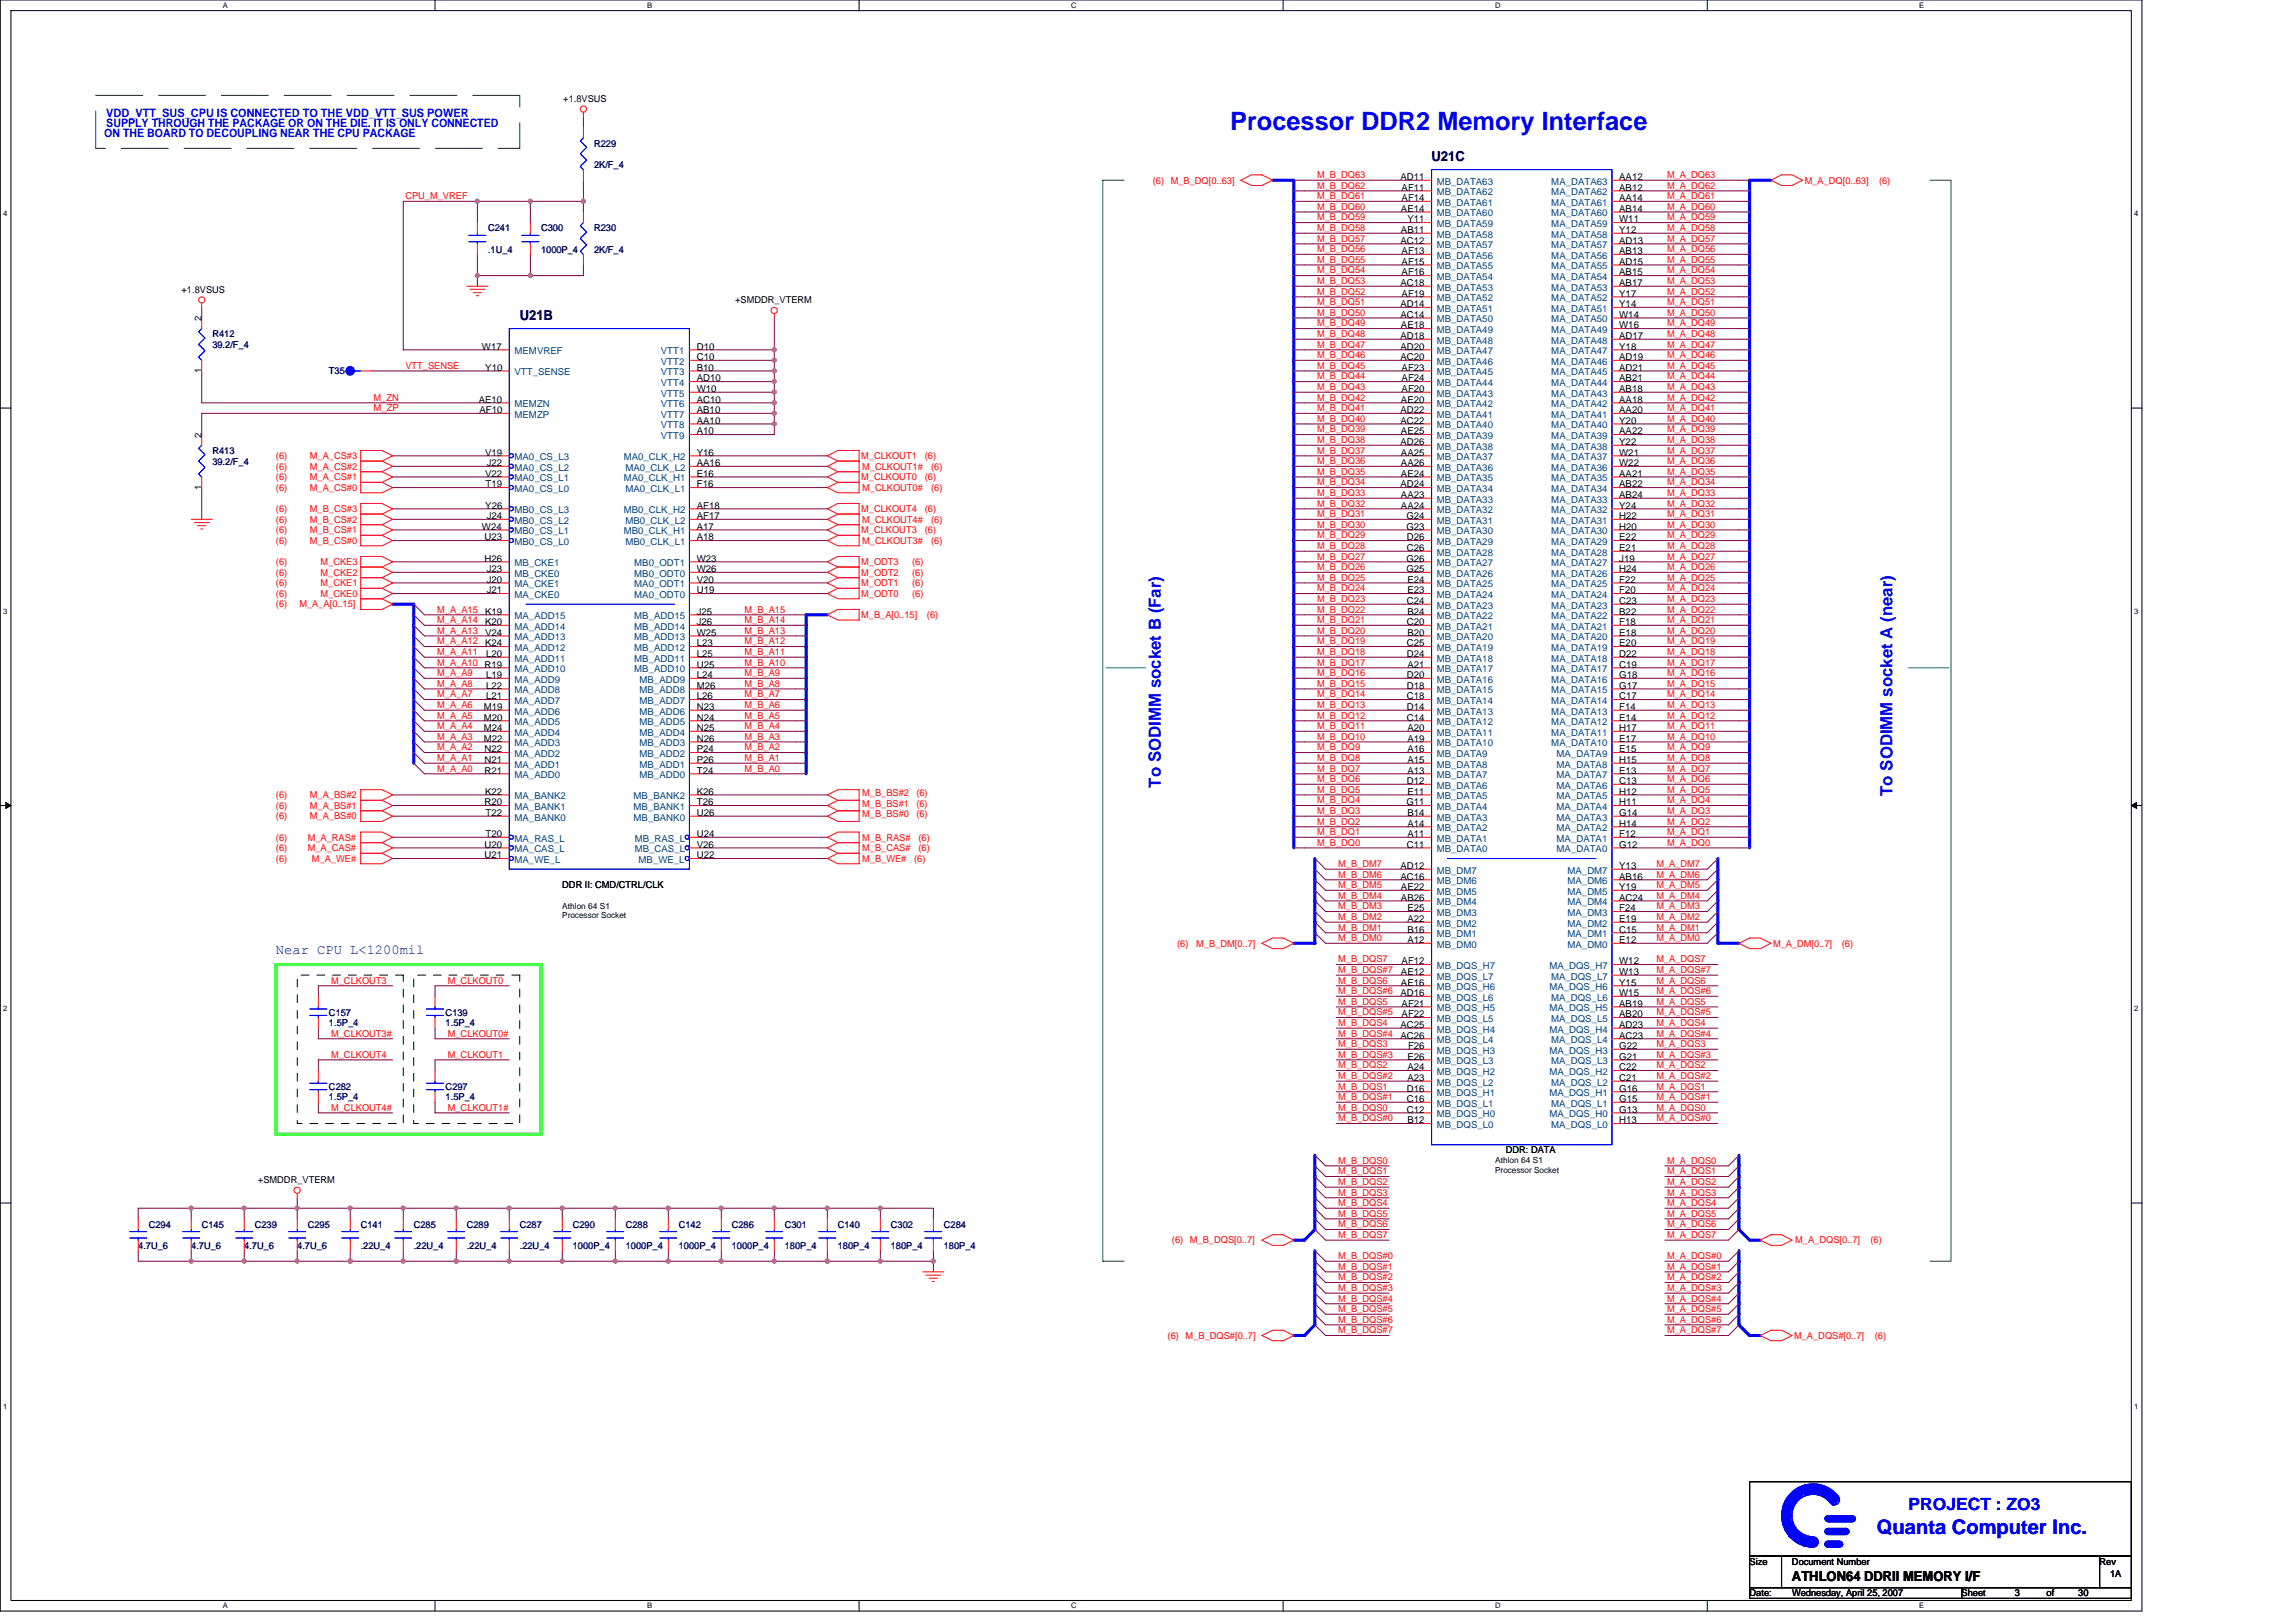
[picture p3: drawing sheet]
<svg xmlns="http://www.w3.org/2000/svg" width="297mm" height="210mm" viewBox="0 0 297 210" stroke-linecap="round" stroke-linejoin="round" font-family="sans-serif">
<defs><g id="words">
<text font-size="3.3" fill="#00f" x="159.1" y="16.8">Processor DDR2 Memory Interface</text>
<text font-size="2.6" fill="#00f" x="242.8" y="198.6">Quanta Computer Inc.</text>
<g font-size="2.2" fill="#00f">
<text x="150.2" y="101.9" transform="rotate(-90 150.2 101.9)">To SODIMM socket B (Far)</text>
<text x="244.8" y="103" transform="rotate(-90 244.8 103)">To SODIMM socket A (near)</text>
<text x="246.9" y="195.4">PROJECT : ZO3</text>
</g>
<g font-size="1.8" fill="#000080">
<text x="185.2" y="20.8">U21C</text>
<text x="67.2" y="41.4">U21B</text>
</g>
<text font-size="1.8" fill="#0000a0" x="35.7" y="123.5">Near CPU L&lt;1200mil</text>
<text font-size="1.8" x="231.8" y="204.7">ATHLON64 DDRII MEMORY I/F</text>
<g font-size="1.5" fill="#00f">
<text x="13.5" y="17.7">ON THE BOARD TO DECOUPLING NEAR THE CPU PACKAGE</text>
<text x="13.8" y="15.1">VDD_VTT_SUS_CPU IS CONNECTED TO THE VDD_VTT_SUS POWER</text>
<text x="13.8" y="16.5">SUPPLY THROUGH THE PACKAGE OR ON THE DIE. IT IS ONLY CONNECTED</text>
</g>
<g font-size="1.2">
<text x="72.9" y="13.2">+1.8VSUS</text>
<text x="181.2" y="23.3">AD11</text>
<text x="209.5" y="23.3">AA12</text>
<text x="181.2" y="27.4">AE14</text>
<text x="181.3" y="26">AF14</text>
<text x="181.3" y="24.7">AF11</text>
<text x="182.1" y="28.8">Y11</text>
<text x="209.5" y="28.8">W11</text>
<text x="209.5" y="27.4">AB14</text>
<text x="209.5" y="26">AA14</text>
<text x="209.5" y="24.7">AB12</text>
<text x="181.2" y="31.5">AC12</text>
<text x="181.2" y="30.2">AB11</text>
<text x="181.3" y="35.6">AF16</text>
<text x="181.3" y="34.3">AF15</text>
<text x="181.3" y="32.9">AF13</text>
<text x="209.5" y="35.6">AB15</text>
<text x="209.5" y="34.3">AD15</text>
<text x="209.5" y="32.9">AB13</text>
<text x="209.5" y="31.5">AD13</text>
<text x="209.5" y="30.2">Y12</text>
<text x="23.5" y="37.9">+1.8VSUS</text>
<text x="26.1" y="41.6" transform="rotate(-90 26.1 41.6)">2</text>
<text x="95.1" y="39.3">+SMDDR_VTERM</text>
<text x="181.2" y="41.1">AC14</text>
<text x="181.2" y="39.8">AD14</text>
<text x="181.2" y="37">AC18</text>
<text x="181.3" y="38.4">AF19</text>
<text x="209.5" y="41.1">W14</text>
<text x="209.5" y="39.8">Y14</text>
<text x="209.5" y="38.4">Y17</text>
<text x="209.5" y="37">AB17</text>
<text x="62.4" y="45.3">W17</text>
<text x="62.8" y="48">Y10</text>
<text x="90.1" y="45.3">D10</text>
<text x="90.1" y="46.6">C10</text>
<text x="90.1" y="48">B10</text>
<text x="181.2" y="46.6">AC20</text>
<text x="181.2" y="45.3">AD20</text>
<text x="181.2" y="43.9">AD18</text>
<text x="181.2" y="42.5">AE18</text>
<text x="181.3" y="48">AF23</text>
<text x="209.5" y="48">AD21</text>
<text x="209.5" y="46.6">AD19</text>
<text x="209.5" y="45.3">Y18</text>
<text x="209.5" y="43.9">AD17</text>
<text x="209.5" y="42.5">W16</text>
<text x="26.1" y="48.3" transform="rotate(-90 26.1 48.3)">1</text>
<text x="61.9" y="52.1">AE10</text>
<text x="62" y="53.5">AF10</text>
<text x="90.1" y="49.4">AD10</text>
<text x="90.1" y="52.1">AC10</text>
<text x="90.1" y="53.5">AB10</text>
<text x="90.1" y="50.7">W10</text>
<text x="181.2" y="53.5">AD22</text>
<text x="181.2" y="52.1">AE20</text>
<text x="181.3" y="50.7">AF20</text>
<text x="181.3" y="49.4">AF24</text>
<text x="209.5" y="53.5">AA20</text>
<text x="209.5" y="52.1">AA18</text>
<text x="209.5" y="50.7">AB18</text>
<text x="209.5" y="49.4">AB21</text>
<text x="26.1" y="56.7" transform="rotate(-90 26.1 56.7)">2</text>
<text x="62.8" y="59">V19</text>
<text x="90.1" y="59">Y16</text>
<text x="90.1" y="54.8">AA10</text>
<text x="90.1" y="56.2">A10</text>
<text x="181.2" y="57.6">AD26</text>
<text x="181.2" y="54.8">AC22</text>
<text x="181.2" y="59">AA25</text>
<text x="181.2" y="56.2">AE25</text>
<text x="209.5" y="59">W21</text>
<text x="209.5" y="57.6">Y22</text>
<text x="209.5" y="56.2">AA22</text>
<text x="209.5" y="54.8">Y20</text>
<text x="26.1" y="63.4" transform="rotate(-90 26.1 63.4)">1</text>
<text x="62.8" y="61.7">V22</text>
<text x="62.8" y="65.8">Y26</text>
<text x="62.8" y="63.1">T19</text>
<text x="63" y="60.3">J22</text>
<text x="90.1" y="60.3">AA16</text>
<text x="90.1" y="63.1">F16</text>
<text x="90.1" y="61.7">E16</text>
<text x="90.1" y="65.8">AF18</text>
<text x="181.2" y="63.1">AD24</text>
<text x="181.2" y="65.8">AA24</text>
<text x="181.2" y="64.5">AA23</text>
<text x="181.2" y="61.7">AE24</text>
<text x="181.2" y="60.3">AA26</text>
<text x="209.5" y="65.8">Y24</text>
<text x="209.5" y="64.5">AB24</text>
<text x="209.5" y="63.1">AB22</text>
<text x="209.5" y="61.7">AA21</text>
<text x="209.5" y="60.3">W22</text>
<text x="62.4" y="68.6">W24</text>
<text x="62.7" y="69.9">U23</text>
<text x="63" y="67.2">J24</text>
<text x="90.1" y="67.2">AF17</text>
<text x="90.1" y="69.9">A18</text>
<text x="90.1" y="68.6">A17</text>
<text x="181.9" y="68.6">G23</text>
<text x="181.9" y="67.2">G24</text>
<text x="182" y="71.3">C26</text>
<text x="182" y="69.9">D26</text>
<text x="209.5" y="71.3">E21</text>
<text x="209.5" y="69.9">E22</text>
<text x="209.5" y="68.6">H20</text>
<text x="209.5" y="67.2">H22</text>
<text x="62.7" y="72.7">H26</text>
<text x="63" y="74">J23</text>
<text x="63" y="75.4">J20</text>
<text x="63" y="76.8">J21</text>
<text x="90.1" y="76.8">U19</text>
<text x="90.1" y="75.4">V20</text>
<text x="90.1" y="74">W26</text>
<text x="90.1" y="72.7">W23</text>
<text x="181.9" y="74">G25</text>
<text x="181.9" y="72.7">G26</text>
<text x="182.1" y="76.8">E23</text>
<text x="182.1" y="75.4">E24</text>
<text x="209.5" y="76.8">F20</text>
<text x="209.5" y="75.4">F22</text>
<text x="209.5" y="74">H24</text>
<text x="209.5" y="72.7">J19</text>
<text x="62.8" y="82.3">V24</text>
<text x="62.8" y="83.7">K24</text>
<text x="62.8" y="79.5">K19</text>
<text x="62.8" y="80.9">K20</text>
<text x="90.1" y="82.3">W25</text>
<text x="90.1" y="83.7">L23</text>
<text x="90.1" y="80.9">J26</text>
<text x="90.1" y="79.5">J25</text>
<text x="182" y="83.7">C25</text>
<text x="182" y="80.9">C20</text>
<text x="182" y="78.2">C24</text>
<text x="182.1" y="82.3">B20</text>
<text x="182.1" y="79.5">B24</text>
<text x="209.5" y="83.7">E20</text>
<text x="209.5" y="82.3">E18</text>
<text x="209.5" y="80.9">F18</text>
<text x="209.5" y="79.5">B22</text>
<text x="209.5" y="78.2">C23</text>
<text x="62.7" y="86.4">R19</text>
<text x="62.9" y="85">L20</text>
<text x="62.9" y="87.8">L19</text>
<text x="62.9" y="89.1">L22</text>
<text x="90.1" y="85">L25</text>
<text x="90.1" y="86.4">U25</text>
<text x="90.1" y="87.8">L24</text>
<text x="90.1" y="89.1">M26</text>
<text x="182" y="89.1">D18</text>
<text x="182" y="87.8">D20</text>
<text x="182" y="85">D24</text>
<text x="182.1" y="86.4">A21</text>
<text x="209.5" y="89.1">G17</text>
<text x="209.5" y="87.8">G18</text>
<text x="209.5" y="86.4">C19</text>
<text x="209.5" y="85">D22</text>
<text x="62.6" y="91.9">M19</text>
<text x="62.6" y="93.3">M20</text>
<text x="62.6" y="94.6">M24</text>
<text x="62.6" y="96">M22</text>
<text x="62.9" y="90.5">L21</text>
<text x="90.1" y="90.5">L26</text>
<text x="90.1" y="91.9">N23</text>
<text x="90.1" y="93.3">N24</text>
<text x="90.1" y="94.6">N25</text>
<text x="90.1" y="96">N26</text>
<text x="182" y="93.3">C14</text>
<text x="182" y="91.9">D14</text>
<text x="182" y="90.5">C18</text>
<text x="182.1" y="96">A19</text>
<text x="182.1" y="94.6">A20</text>
<text x="209.5" y="96">E17</text>
<text x="209.5" y="94.6">H17</text>
<text x="209.5" y="93.3">E14</text>
<text x="209.5" y="91.9">F14</text>
<text x="209.5" y="90.5">C17</text>
<text x="62.7" y="97.4">N22</text>
<text x="62.7" y="98.7">N21</text>
<text x="62.7" y="100.1">R21</text>
<text x="90.1" y="97.4">P24</text>
<text x="90.1" y="98.7">P26</text>
<text x="90.1" y="100.1">T24</text>
<text x="182" y="101.5">D12</text>
<text x="182.1" y="100.1">A13</text>
<text x="182.1" y="98.7">A15</text>
<text x="182.1" y="97.4">A16</text>
<text x="209.5" y="101.5">C13</text>
<text x="209.5" y="100.1">E13</text>
<text x="209.5" y="98.7">H15</text>
<text x="209.5" y="97.4">E15</text>
<text x="62.7" y="104.2">R20</text>
<text x="62.8" y="102.8">K22</text>
<text x="62.8" y="105.6">T22</text>
<text x="90.1" y="104.2">T26</text>
<text x="90.1" y="105.6">U26</text>
<text x="90.1" y="102.8">K26</text>
<text x="181.9" y="104.2">G11</text>
<text x="182.1" y="107">A14</text>
<text x="182.1" y="105.6">B14</text>
<text x="182.1" y="102.8">E11</text>
<text x="209.5" y="107">H14</text>
<text x="209.5" y="105.6">G14</text>
<text x="209.5" y="104.2">H11</text>
<text x="209.5" y="102.8">H12</text>
<text x="62.7" y="109.7">U20</text>
<text x="62.7" y="111.1">U21</text>
<text x="62.8" y="108.3">T20</text>
<text x="90.1" y="111.1">U22</text>
<text x="90.1" y="108.3">U24</text>
<text x="90.1" y="109.7">V26</text>
<text x="181.2" y="112.5">AD12</text>
<text x="181.2" y="113.8">AC16</text>
<text x="182" y="109.7">C11</text>
<text x="182.1" y="108.3">A11</text>
<text x="209.5" y="112.5">Y13</text>
<text x="209.5" y="113.8">AB16</text>
<text x="209.5" y="109.7">G12</text>
<text x="209.5" y="108.3">F12</text>
<text x="72.7" y="115">DDR II: CMD/CTRL/CLK</text>
<text x="181.2" y="115.2">AE22</text>
<text x="181.2" y="116.6">AB26</text>
<text x="182.1" y="117.9">E25</text>
<text x="182.1" y="119.3">A22</text>
<text x="209.5" y="115.2">Y19</text>
<text x="209.5" y="116.6">AC24</text>
<text x="209.5" y="117.9">F24</text>
<text x="209.5" y="119.3">E19</text>
<text x="181.3" y="124.8">AF12</text>
<text x="182.1" y="120.7">B16</text>
<text x="182.1" y="122">A12</text>
<text x="209.5" y="120.7">C15</text>
<text x="209.5" y="122">E12</text>
<text x="209.5" y="124.8">W12</text>
<text x="181.2" y="128.9">AD16</text>
<text x="181.2" y="126.2">AE12</text>
<text x="181.2" y="127.6">AE16</text>
<text x="181.3" y="131.7">AF22</text>
<text x="181.3" y="130.3">AF21</text>
<text x="209.5" y="131.7">AB20</text>
<text x="209.5" y="128.9">W15</text>
<text x="209.5" y="126.2">W13</text>
<text x="209.5" y="130.3">AB19</text>
<text x="209.5" y="127.6">Y15</text>
<text x="181.2" y="134.4">AC26</text>
<text x="181.2" y="133">AC25</text>
<text x="182.1" y="137.1">E26</text>
<text x="182.2" y="135.8">F26</text>
<text x="209.5" y="137.1">G21</text>
<text x="209.5" y="134.4">AC23</text>
<text x="209.5" y="135.8">G22</text>
<text x="209.5" y="133">AD23</text>
<text x="182" y="142.6">C16</text>
<text x="182" y="144">C12</text>
<text x="182" y="141.3">D16</text>
<text x="182.1" y="139.9">A23</text>
<text x="182.1" y="138.5">A24</text>
<text x="209.5" y="142.6">G15</text>
<text x="209.5" y="139.9">C21</text>
<text x="209.5" y="144">G13</text>
<text x="209.5" y="141.3">G16</text>
<text x="209.5" y="138.5">C22</text>
<text x="182.1" y="145.4">B12</text>
<text x="194.8" y="149.3">DDR: DATA</text>
<text x="209.5" y="145.4">H13</text>
<text x="33.4" y="153.1">+SMDDR_VTERM</text>
<text x="226.4" y="202.5">Size</text>
<text x="231.8" y="202.5">Document Number</text>
<text x="271.6" y="202.5">Rev</text>
<text x="226.4" y="206.6">Date:</text>
<text x="231.8" y="206.6">Wednesday, April 25, 2007</text>
<text x="253.8" y="206.6">Sheet</text>
<text x="260.6" y="206.6">3</text>
<text x="264.8" y="206.6">of</text>
<text x="268.9" y="206.6">30</text>
<text x="273" y="204.1">1A</text>
</g>
<g font-size="1.2" fill="#000080">
<text x="76.9" y="19">R229</text>
<text x="76.9" y="21.7">2K/F_4</text>
<text x="63.1" y="29.9">C241</text>
<text x="70" y="29.9">C300</text>
<text x="76.9" y="29.9">R230</text>
<text x="63.1" y="32.7">.1U_4</text>
<text x="70" y="32.7">1000P_4</text>
<text x="76.9" y="32.7">2K/F_4</text>
<text x="27.5" y="43.6">R412</text>
<text x="27.5" y="45">39.2/F_4</text>
<text x="42.6" y="48.5">T35</text>
<text x="27.5" y="58.7">R413</text>
<text x="27.5" y="60.1">39.2/F_4</text>
<text x="42.6" y="131.4">C157</text>
<text x="57.7" y="131.4">C139</text>
<text x="42.6" y="132.8">1.5P_4</text>
<text x="57.7" y="132.8">1.5P_4</text>
<text x="42.6" y="141">C282</text>
<text x="42.6" y="142.4">1.5P_4</text>
<text x="57.7" y="141">C297</text>
<text x="57.7" y="142.4">1.5P_4</text>
<text x="17.9" y="161.6">4.7U_6</text>
<text x="19.2" y="158.9">C294</text>
<text x="24.7" y="161.6">4.7U_6</text>
<text x="26.1" y="158.9">C145</text>
<text x="31.6" y="161.6">4.7U_6</text>
<text x="33" y="158.9">C239</text>
<text x="38.5" y="161.6">4.7U_6</text>
<text x="39.8" y="158.9">C295</text>
<text x="46.7" y="158.9">C141</text>
<text x="46.7" y="161.6">.22U_4</text>
<text x="53.5" y="158.9">C285</text>
<text x="53.5" y="161.6">.22U_4</text>
<text x="60.4" y="158.9">C289</text>
<text x="60.4" y="161.6">.22U_4</text>
<text x="67.2" y="158.9">C287</text>
<text x="67.2" y="161.6">.22U_4</text>
<text x="74.1" y="158.9">C290</text>
<text x="74.1" y="161.6">1000P_4</text>
<text x="81" y="158.9">C288</text>
<text x="81" y="161.6">1000P_4</text>
<text x="87.8" y="158.9">C142</text>
<text x="87.8" y="161.6">1000P_4</text>
<text x="94.7" y="158.9">C286</text>
<text x="94.7" y="161.6">1000P_4</text>
<text x="101.5" y="158.9">C301</text>
<text x="101.5" y="161.6">180P_4</text>
<text x="108.4" y="158.9">C140</text>
<text x="108.4" y="161.6">180P_4</text>
<text x="115.2" y="158.9">C302</text>
<text x="115.2" y="161.6">180P_4</text>
<text x="122.1" y="158.9">C284</text>
<text x="122.1" y="161.6">180P_4</text>
</g>
<g font-size="1.2" fill="#f00">
<text x="149.1" y="23.7">(6)</text>
<text x="151.5" y="23.7">M_B_DQ[0..63]</text>
<text x="170.4" y="23.1">M_B_DQ63</text>
<text x="215.7" y="23.1">M_A_DQ63</text>
<text x="233.5" y="23.7">M_A_DQ[0..63]</text>
<text x="243.1" y="23.7">(6)</text>
<text x="52.4" y="25.8">CPU_M_VREF</text>
<text x="170.4" y="29.9">M_B_DQ58</text>
<text x="170.4" y="25.8">M_B_DQ61</text>
<text x="170.4" y="28.5">M_B_DQ59</text>
<text x="170.4" y="24.4">M_B_DQ62</text>
<text x="170.4" y="27.2">M_B_DQ60</text>
<text x="215.7" y="27.2">M_A_DQ60</text>
<text x="215.7" y="29.9">M_A_DQ58</text>
<text x="215.7" y="28.5">M_A_DQ59</text>
<text x="215.7" y="25.8">M_A_DQ61</text>
<text x="215.7" y="24.4">M_A_DQ62</text>
<text x="170.4" y="32.6">M_B_DQ56</text>
<text x="170.4" y="35.4">M_B_DQ54</text>
<text x="170.4" y="34">M_B_DQ55</text>
<text x="170.4" y="31.3">M_B_DQ57</text>
<text x="215.7" y="31.3">M_A_DQ57</text>
<text x="215.7" y="32.6">M_A_DQ56</text>
<text x="215.7" y="34">M_A_DQ55</text>
<text x="215.7" y="35.4">M_A_DQ54</text>
<text x="170.4" y="38.1">M_B_DQ52</text>
<text x="170.4" y="36.8">M_B_DQ53</text>
<text x="170.4" y="39.5">M_B_DQ51</text>
<text x="170.4" y="40.9">M_B_DQ50</text>
<text x="215.7" y="40.9">M_A_DQ50</text>
<text x="215.7" y="38.1">M_A_DQ52</text>
<text x="215.7" y="36.8">M_A_DQ53</text>
<text x="215.7" y="39.5">M_A_DQ51</text>
<text x="52.4" y="47.7">VTT_SENSE</text>
<text x="170.4" y="46.4">M_B_DQ46</text>
<text x="170.4" y="45">M_B_DQ47</text>
<text x="170.4" y="47.7">M_B_DQ45</text>
<text x="170.4" y="42.2">M_B_DQ49</text>
<text x="170.4" y="43.6">M_B_DQ48</text>
<text x="215.7" y="43.6">M_A_DQ48</text>
<text x="215.7" y="47.7">M_A_DQ45</text>
<text x="215.7" y="46.4">M_A_DQ46</text>
<text x="215.7" y="45">M_A_DQ47</text>
<text x="215.7" y="42.2">M_A_DQ49</text>
<text x="48.3" y="53.2">M_ZP</text>
<text x="48.3" y="51.9">M_ZN</text>
<text x="170.4" y="53.2">M_B_DQ41</text>
<text x="170.4" y="49.1">M_B_DQ44</text>
<text x="170.4" y="51.9">M_B_DQ42</text>
<text x="170.4" y="50.5">M_B_DQ43</text>
<text x="215.7" y="53.2">M_A_DQ41</text>
<text x="215.7" y="51.9">M_A_DQ42</text>
<text x="215.7" y="50.5">M_A_DQ43</text>
<text x="215.7" y="49.1">M_A_DQ44</text>
<text x="35.7" y="59.4">(6)</text>
<text x="40.1" y="59.4">M_A_CS#3</text>
<text x="111.4" y="59.4">M_CLKOUT1</text>
<text x="119.7" y="59.4">(6)</text>
<text x="170.4" y="58.7">M_B_DQ37</text>
<text x="170.4" y="57.3">M_B_DQ38</text>
<text x="170.4" y="54.6">M_B_DQ40</text>
<text x="170.4" y="56">M_B_DQ39</text>
<text x="215.7" y="54.6">M_A_DQ40</text>
<text x="215.7" y="58.7">M_A_DQ37</text>
<text x="215.7" y="57.3">M_A_DQ38</text>
<text x="215.7" y="56">M_A_DQ39</text>
<text x="35.7" y="63.5">(6)</text>
<text x="35.7" y="62.2">(6)</text>
<text x="35.7" y="60.8">(6)</text>
<text x="40.1" y="63.5">M_A_CS#0</text>
<text x="40.1" y="62.2">M_A_CS#1</text>
<text x="40.1" y="60.8">M_A_CS#2</text>
<text x="111.4" y="62.2">M_CLKOUT0</text>
<text x="111.5" y="63.5">M_CLKOUT0#</text>
<text x="111.5" y="60.8">M_CLKOUT1#</text>
<text x="119.7" y="62.2">(6)</text>
<text x="120.5" y="63.5">(6)</text>
<text x="120.5" y="60.8">(6)</text>
<text x="170.4" y="65.6">M_B_DQ32</text>
<text x="170.4" y="60.1">M_B_DQ36</text>
<text x="170.4" y="61.4">M_B_DQ35</text>
<text x="170.4" y="64.2">M_B_DQ33</text>
<text x="170.4" y="62.8">M_B_DQ34</text>
<text x="215.7" y="65.6">M_A_DQ32</text>
<text x="215.7" y="64.2">M_A_DQ33</text>
<text x="215.7" y="62.8">M_A_DQ34</text>
<text x="215.7" y="61.4">M_A_DQ35</text>
<text x="215.7" y="60.1">M_A_DQ36</text>
<text x="35.7" y="67.6">(6)</text>
<text x="35.7" y="66.3">(6)</text>
<text x="35.7" y="70.4">(6)</text>
<text x="35.7" y="69">(6)</text>
<text x="40.1" y="67.6">M_B_CS#2</text>
<text x="40.1" y="66.3">M_B_CS#3</text>
<text x="40.1" y="70.4">M_B_CS#0</text>
<text x="40.1" y="69">M_B_CS#1</text>
<text x="111.4" y="69">M_CLKOUT3</text>
<text x="111.4" y="66.3">M_CLKOUT4</text>
<text x="111.5" y="70.4">M_CLKOUT3#</text>
<text x="111.5" y="67.6">M_CLKOUT4#</text>
<text x="119.7" y="69">(6)</text>
<text x="119.7" y="66.3">(6)</text>
<text x="120.5" y="70.4">(6)</text>
<text x="120.5" y="67.6">(6)</text>
<text x="170.4" y="66.9">M_B_DQ31</text>
<text x="170.4" y="68.3">M_B_DQ30</text>
<text x="170.4" y="71.1">M_B_DQ28</text>
<text x="170.4" y="69.7">M_B_DQ29</text>
<text x="215.7" y="69.7">M_A_DQ29</text>
<text x="215.7" y="71.1">M_A_DQ28</text>
<text x="215.7" y="66.9">M_A_DQ31</text>
<text x="215.7" y="68.3">M_A_DQ30</text>
<text x="35.7" y="77.3">(6)</text>
<text x="35.7" y="75.9">(6)</text>
<text x="35.7" y="74.5">(6)</text>
<text x="35.7" y="73.1">(6)</text>
<text x="41.5" y="77.3">M_CKE0</text>
<text x="41.5" y="75.9">M_CKE1</text>
<text x="41.5" y="74.5">M_CKE2</text>
<text x="41.5" y="73.1">M_CKE3</text>
<text x="111.4" y="77.3">M_ODT0</text>
<text x="111.4" y="75.9">M_ODT1</text>
<text x="111.4" y="74.5">M_ODT2</text>
<text x="111.4" y="73.1">M_ODT3</text>
<text x="118" y="77.3">(6)</text>
<text x="118" y="75.9">(6)</text>
<text x="118" y="74.5">(6)</text>
<text x="118" y="73.1">(6)</text>
<text x="170.4" y="77.9">M_B_DQ23</text>
<text x="170.4" y="75.2">M_B_DQ25</text>
<text x="170.4" y="76.5">M_B_DQ24</text>
<text x="170.4" y="72.4">M_B_DQ27</text>
<text x="170.4" y="73.8">M_B_DQ26</text>
<text x="215.7" y="72.4">M_A_DQ27</text>
<text x="215.7" y="76.5">M_A_DQ24</text>
<text x="215.7" y="75.2">M_A_DQ25</text>
<text x="215.7" y="73.8">M_A_DQ26</text>
<text x="215.7" y="77.9">M_A_DQ23</text>
<text x="35.7" y="78.6">(6)</text>
<text x="38.7" y="78.6">M_A_A[0..15]</text>
<text x="56.6" y="80.6">M_A_A14</text>
<text x="56.6" y="79.3">M_A_A15</text>
<text x="56.6" y="83.4">M_A_A12</text>
<text x="56.6" y="82">M_A_A13</text>
<text x="96.3" y="82">M_B_A13</text>
<text x="96.3" y="83.4">M_B_A12</text>
<text x="96.3" y="80.6">M_B_A14</text>
<text x="96.3" y="79.3">M_B_A15</text>
<text x="111.4" y="80">M_B_A[0..15]</text>
<text x="119.9" y="80">(6)</text>
<text x="170.4" y="80.6">M_B_DQ21</text>
<text x="170.4" y="82">M_B_DQ20</text>
<text x="170.4" y="79.3">M_B_DQ22</text>
<text x="170.4" y="83.4">M_B_DQ19</text>
<text x="215.7" y="80.6">M_A_DQ21</text>
<text x="215.7" y="79.3">M_A_DQ22</text>
<text x="215.7" y="83.4">M_A_DQ19</text>
<text x="215.7" y="82">M_A_DQ20</text>
<text x="56.6" y="88.9">M_A_A8</text>
<text x="56.6" y="87.5">M_A_A9</text>
<text x="56.6" y="86.1">M_A_A10</text>
<text x="56.6" y="84.8">M_A_A11</text>
<text x="96.3" y="86.1">M_B_A10</text>
<text x="96.3" y="88.9">M_B_A8</text>
<text x="96.3" y="87.5">M_B_A9</text>
<text x="96.3" y="84.8">M_B_A11</text>
<text x="170.4" y="87.5">M_B_DQ16</text>
<text x="170.4" y="84.8">M_B_DQ18</text>
<text x="170.4" y="86.1">M_B_DQ17</text>
<text x="170.4" y="88.9">M_B_DQ15</text>
<text x="215.7" y="88.9">M_A_DQ15</text>
<text x="215.7" y="86.1">M_A_DQ17</text>
<text x="215.7" y="87.5">M_A_DQ16</text>
<text x="215.7" y="84.8">M_A_DQ18</text>
<text x="56.6" y="95.7">M_A_A3</text>
<text x="56.6" y="94.4">M_A_A4</text>
<text x="56.6" y="93">M_A_A5</text>
<text x="56.6" y="91.6">M_A_A6</text>
<text x="56.6" y="90.3">M_A_A7</text>
<text x="96.3" y="94.4">M_B_A4</text>
<text x="96.3" y="90.3">M_B_A7</text>
<text x="96.3" y="95.7">M_B_A3</text>
<text x="96.3" y="91.6">M_B_A6</text>
<text x="96.3" y="93">M_B_A5</text>
<text x="170.4" y="94.4">M_B_DQ11</text>
<text x="170.4" y="93">M_B_DQ12</text>
<text x="170.4" y="95.7">M_B_DQ10</text>
<text x="170.4" y="90.3">M_B_DQ14</text>
<text x="170.4" y="91.6">M_B_DQ13</text>
<text x="215.7" y="91.6">M_A_DQ13</text>
<text x="215.7" y="95.7">M_A_DQ10</text>
<text x="215.7" y="94.4">M_A_DQ11</text>
<text x="215.7" y="93">M_A_DQ12</text>
<text x="215.7" y="90.3">M_A_DQ14</text>
<text x="56.6" y="99.9">M_A_A0</text>
<text x="56.6" y="98.5">M_A_A1</text>
<text x="56.6" y="97.1">M_A_A2</text>
<text x="96.3" y="98.5">M_B_A1</text>
<text x="96.3" y="97.1">M_B_A2</text>
<text x="96.3" y="99.9">M_B_A0</text>
<text x="170.4" y="101.2">M_B_DQ6</text>
<text x="170.4" y="99.9">M_B_DQ7</text>
<text x="170.4" y="97.1">M_B_DQ9</text>
<text x="170.4" y="98.5">M_B_DQ8</text>
<text x="215.7" y="97.1">M_A_DQ9</text>
<text x="215.7" y="98.5">M_A_DQ8</text>
<text x="215.7" y="99.9">M_A_DQ7</text>
<text x="215.7" y="101.2">M_A_DQ6</text>
<text x="35.7" y="103.3">(6)</text>
<text x="35.7" y="104.7">(6)</text>
<text x="35.7" y="106">(6)</text>
<text x="40.1" y="103.3">M_A_BS#2</text>
<text x="40.1" y="104.7">M_A_BS#1</text>
<text x="40.1" y="106">M_A_BS#0</text>
<text x="111.5" y="103">M_B_BS#2</text>
<text x="111.5" y="105.8">M_B_BS#0</text>
<text x="111.5" y="104.4">M_B_BS#1</text>
<text x="118.6" y="103">(6)</text>
<text x="118.6" y="105.8">(6)</text>
<text x="118.6" y="104.4">(6)</text>
<text x="170.4" y="105.3">M_B_DQ3</text>
<text x="170.4" y="106.7">M_B_DQ2</text>
<text x="170.4" y="102.6">M_B_DQ5</text>
<text x="170.4" y="104">M_B_DQ4</text>
<text x="215.7" y="106.7">M_A_DQ2</text>
<text x="215.7" y="102.6">M_A_DQ5</text>
<text x="215.7" y="104">M_A_DQ4</text>
<text x="215.7" y="105.3">M_A_DQ3</text>
<text x="35.7" y="111.5">(6)</text>
<text x="35.7" y="108.8">(6)</text>
<text x="35.7" y="110.2">(6)</text>
<text x="39.8" y="108.8">M_A_RAS#</text>
<text x="39.8" y="110.2">M_A_CAS#</text>
<text x="40.4" y="111.5">M_A_WE#</text>
<text x="111.5" y="108.8">M_B_RAS#</text>
<text x="111.5" y="110.2">M_B_CAS#</text>
<text x="111.5" y="111.5">M_B_WE#</text>
<text x="118.3" y="111.5">(6)</text>
<text x="118.8" y="108.8">(6)</text>
<text x="118.8" y="110.2">(6)</text>
<text x="170.4" y="108.1">M_B_DQ1</text>
<text x="170.4" y="109.5">M_B_DQ0</text>
<text x="173.1" y="113.6">M_B_DM6</text>
<text x="173.1" y="112.2">M_B_DM7</text>
<text x="214.3" y="112.2">M_A_DM7</text>
<text x="214.3" y="113.6">M_A_DM6</text>
<text x="215.7" y="108.1">M_A_DQ1</text>
<text x="215.7" y="109.5">M_A_DQ0</text>
<text x="173.1" y="114.9">M_B_DM5</text>
<text x="173.1" y="116.3">M_B_DM4</text>
<text x="173.1" y="117.7">M_B_DM3</text>
<text x="173.1" y="119.1">M_B_DM2</text>
<text x="214.3" y="117.7">M_A_DM3</text>
<text x="214.3" y="116.3">M_A_DM4</text>
<text x="214.3" y="119.1">M_A_DM2</text>
<text x="214.3" y="114.9">M_A_DM5</text>
<text x="152.3" y="122.5">(6)</text>
<text x="154.8" y="122.5">M_B_DM[0..7]</text>
<text x="173.1" y="125.9">M_B_DQS#7</text>
<text x="173.1" y="124.5">M_B_DQS7</text>
<text x="173.1" y="121.8">M_B_DM0</text>
<text x="173.1" y="120.4">M_B_DM1</text>
<text x="214.3" y="125.9">M_A_DQS#7</text>
<text x="214.3" y="124.5">M_A_DQS7</text>
<text x="214.3" y="121.8">M_A_DM0</text>
<text x="214.3" y="120.4">M_A_DM1</text>
<text x="229.4" y="122.5">M_A_DM[0..7]</text>
<text x="238.3" y="122.5">(6)</text>
<text x="42.8" y="127.3">M_CLKOUT3</text>
<text x="57.9" y="127.3">M_CLKOUT0</text>
<text x="173.1" y="128.7">M_B_DQS#6</text>
<text x="173.1" y="131.4">M_B_DQS#5</text>
<text x="173.1" y="130">M_B_DQS5</text>
<text x="173.1" y="127.3">M_B_DQS6</text>
<text x="214.3" y="131.4">M_A_DQS#5</text>
<text x="214.3" y="128.7">M_A_DQS#6</text>
<text x="214.3" y="127.3">M_A_DQS6</text>
<text x="214.3" y="130">M_A_DQS5</text>
<text x="42.8" y="134.2">M_CLKOUT3#</text>
<text x="42.8" y="136.9">M_CLKOUT4</text>
<text x="57.9" y="134.2">M_CLKOUT0#</text>
<text x="57.9" y="136.9">M_CLKOUT1</text>
<text x="173.1" y="136.9">M_B_DQS#3</text>
<text x="173.1" y="134.2">M_B_DQS#4</text>
<text x="173.1" y="135.5">M_B_DQS3</text>
<text x="173.1" y="132.8">M_B_DQS4</text>
<text x="214.3" y="136.9">M_A_DQS#3</text>
<text x="214.3" y="134.2">M_A_DQS#4</text>
<text x="214.3" y="132.8">M_A_DQS4</text>
<text x="214.3" y="135.5">M_A_DQS3</text>
<text x="42.8" y="143.7">M_CLKOUT4#</text>
<text x="57.9" y="143.7">M_CLKOUT1#</text>
<text x="173.1" y="142.4">M_B_DQS#1</text>
<text x="173.1" y="139.6">M_B_DQS#2</text>
<text x="173.1" y="138.3">M_B_DQS2</text>
<text x="173.1" y="143.7">M_B_DQS0</text>
<text x="173.1" y="141">M_B_DQS1</text>
<text x="214.3" y="142.4">M_A_DQS#1</text>
<text x="214.3" y="139.6">M_A_DQS#2</text>
<text x="214.3" y="143.7">M_A_DQS0</text>
<text x="214.3" y="141">M_A_DQS1</text>
<text x="214.3" y="138.3">M_A_DQS2</text>
<text x="173.1" y="145.1">M_B_DQS#0</text>
<text x="214.3" y="145.1">M_A_DQS#0</text>
<text x="173.1" y="154.7">M_B_DQS3</text>
<text x="173.1" y="153.4">M_B_DQS2</text>
<text x="173.1" y="150.6">M_B_DQS0</text>
<text x="173.1" y="152">M_B_DQS1</text>
<text x="215.7" y="150.6">M_A_DQS0</text>
<text x="215.7" y="152">M_A_DQS1</text>
<text x="215.7" y="154.7">M_A_DQS3</text>
<text x="215.7" y="153.4">M_A_DQS2</text>
<text x="151.6" y="160.9">(6)</text>
<text x="153.9" y="160.9">M_B_DQS[0..7]</text>
<text x="173.1" y="157.5">M_B_DQS5</text>
<text x="173.1" y="156.1">M_B_DQS4</text>
<text x="173.1" y="160.2">M_B_DQS7</text>
<text x="173.1" y="158.8">M_B_DQS6</text>
<text x="215.7" y="156.1">M_A_DQS4</text>
<text x="215.7" y="158.8">M_A_DQS6</text>
<text x="215.7" y="160.2">M_A_DQS7</text>
<text x="215.7" y="157.5">M_A_DQS5</text>
<text x="232.3" y="160.9">M_A_DQS[0..7]</text>
<text x="242" y="160.9">(6)</text>
<text x="173.1" y="162.9">M_B_DQS#0</text>
<text x="173.1" y="167.1">M_B_DQS#3</text>
<text x="173.1" y="164.3">M_B_DQS#1</text>
<text x="173.1" y="165.7">M_B_DQS#2</text>
<text x="215.7" y="162.9">M_A_DQS#0</text>
<text x="215.7" y="167.1">M_A_DQS#3</text>
<text x="215.7" y="164.3">M_A_DQS#1</text>
<text x="215.7" y="165.7">M_A_DQS#2</text>
<text x="151.1" y="173.3">(6)</text>
<text x="153.4" y="173.3">M_B_DQS#[0..7]</text>
<text x="173.1" y="171.2">M_B_DQS#6</text>
<text x="173.1" y="168.4">M_B_DQS#4</text>
<text x="173.1" y="169.8">M_B_DQS#5</text>
<text x="173.1" y="172.6">M_B_DQS#7</text>
<text x="215.7" y="168.4">M_A_DQS#4</text>
<text x="215.7" y="169.8">M_A_DQS#5</text>
<text x="215.7" y="172.6">M_A_DQS#7</text>
<text x="215.7" y="171.2">M_A_DQS#6</text>
<text x="232.1" y="173.3">M_A_DQS#[0..7]</text>
<text x="242.5" y="173.3">(6)</text>
</g>
<g font-size="1.2" fill="#004080">
<text x="185.9" y="23.9">MB_DATA63</text>
<text x="200.7" y="23.9">MA_DATA63</text>
<text x="185.9" y="29.4">MB_DATA59</text>
<text x="185.9" y="28">MB_DATA60</text>
<text x="185.9" y="26.6">MB_DATA61</text>
<text x="185.9" y="25.3">MB_DATA62</text>
<text x="200.7" y="29.4">MA_DATA59</text>
<text x="200.7" y="28">MA_DATA60</text>
<text x="200.7" y="26.6">MA_DATA61</text>
<text x="200.7" y="25.3">MA_DATA62</text>
<text x="185.9" y="34.9">MB_DATA55</text>
<text x="185.9" y="33.5">MB_DATA56</text>
<text x="185.9" y="32.1">MB_DATA57</text>
<text x="185.9" y="30.8">MB_DATA58</text>
<text x="200.7" y="34.9">MA_DATA55</text>
<text x="200.7" y="33.5">MA_DATA56</text>
<text x="200.7" y="32.1">MA_DATA57</text>
<text x="200.7" y="30.8">MA_DATA58</text>
<text x="185.9" y="41.7">MB_DATA50</text>
<text x="185.9" y="40.3">MB_DATA51</text>
<text x="185.9" y="39">MB_DATA52</text>
<text x="185.9" y="37.6">MB_DATA53</text>
<text x="185.9" y="36.2">MB_DATA54</text>
<text x="200.7" y="41.7">MA_DATA50</text>
<text x="200.7" y="40.3">MA_DATA51</text>
<text x="200.7" y="39">MA_DATA52</text>
<text x="200.7" y="37.6">MA_DATA53</text>
<text x="200.7" y="36.2">MA_DATA54</text>
<text x="66.6" y="45.8">MEMVREF</text>
<text x="85.5" y="45.8">VTT1</text>
<text x="85.5" y="47.2">VTT2</text>
<text x="185.9" y="47.2">MB_DATA46</text>
<text x="185.9" y="45.8">MB_DATA47</text>
<text x="185.9" y="44.5">MB_DATA48</text>
<text x="185.9" y="43.1">MB_DATA49</text>
<text x="200.7" y="47.2">MA_DATA46</text>
<text x="200.7" y="45.8">MA_DATA47</text>
<text x="200.7" y="44.5">MA_DATA48</text>
<text x="200.7" y="43.1">MA_DATA49</text>
<text x="66.6" y="48.6">VTT_SENSE</text>
<text x="66.6" y="52.7">MEMZN</text>
<text x="85.5" y="48.6">VTT3</text>
<text x="85.5" y="50">VTT4</text>
<text x="85.5" y="52.7">VTT6</text>
<text x="85.5" y="51.3">VTT5</text>
<text x="185.9" y="52.7">MB_DATA42</text>
<text x="185.9" y="51.3">MB_DATA43</text>
<text x="185.9" y="50">MB_DATA44</text>
<text x="185.9" y="48.6">MB_DATA45</text>
<text x="200.7" y="52.7">MA_DATA42</text>
<text x="200.7" y="51.3">MA_DATA43</text>
<text x="200.7" y="50">MA_DATA44</text>
<text x="200.7" y="48.6">MA_DATA45</text>
<text x="66.6" y="54.1">MEMZP</text>
<text x="66.6" y="59.6">MA0_CS_L3</text>
<text x="80.7" y="59.6">MA0_CLK_H2</text>
<text x="85.5" y="54.1">VTT7</text>
<text x="85.5" y="55.4">VTT8</text>
<text x="85.5" y="56.8">VTT9</text>
<text x="185.9" y="59.6">MB_DATA37</text>
<text x="185.9" y="58.2">MB_DATA38</text>
<text x="185.9" y="56.8">MB_DATA39</text>
<text x="185.9" y="55.4">MB_DATA40</text>
<text x="185.9" y="54.1">MB_DATA41</text>
<text x="200.7" y="59.6">MA_DATA37</text>
<text x="200.7" y="58.2">MA_DATA38</text>
<text x="200.7" y="56.8">MA_DATA39</text>
<text x="200.7" y="55.4">MA_DATA40</text>
<text x="200.7" y="54.1">MA_DATA41</text>
<text x="66.6" y="60.9">MA0_CS_L2</text>
<text x="66.6" y="62.3">MA0_CS_L1</text>
<text x="66.6" y="63.7">MA0_CS_L0</text>
<text x="80.7" y="62.3">MA0_CLK_H1</text>
<text x="80.9" y="60.9">MA0_CLK_L2</text>
<text x="80.9" y="63.7">MA0_CLK_L1</text>
<text x="185.9" y="65">MB_DATA33</text>
<text x="185.9" y="63.7">MB_DATA34</text>
<text x="185.9" y="62.3">MB_DATA35</text>
<text x="185.9" y="60.9">MB_DATA36</text>
<text x="200.7" y="65">MA_DATA33</text>
<text x="200.7" y="63.7">MA_DATA34</text>
<text x="200.7" y="62.3">MA_DATA35</text>
<text x="200.7" y="60.9">MA_DATA36</text>
<text x="66.6" y="66.4">MB0_CS_L3</text>
<text x="66.6" y="67.8">MB0_CS_L2</text>
<text x="66.6" y="69.2">MB0_CS_L1</text>
<text x="66.6" y="70.5">MB0_CS_L0</text>
<text x="80.7" y="66.4">MB0_CLK_H2</text>
<text x="80.7" y="69.2">MB0_CLK_H1</text>
<text x="80.9" y="67.8">MB0_CLK_L2</text>
<text x="80.9" y="70.5">MB0_CLK_L1</text>
<text x="185.9" y="71.9">MB_DATA28</text>
<text x="185.9" y="70.5">MB_DATA29</text>
<text x="185.9" y="69.2">MB_DATA30</text>
<text x="185.9" y="67.8">MB_DATA31</text>
<text x="185.9" y="66.4">MB_DATA32</text>
<text x="200.7" y="71.9">MA_DATA28</text>
<text x="200.7" y="70.5">MA_DATA29</text>
<text x="200.7" y="69.2">MA_DATA30</text>
<text x="200.7" y="67.8">MA_DATA31</text>
<text x="200.7" y="66.4">MA_DATA32</text>
<text x="66.6" y="73.3">MB_CKE1</text>
<text x="66.6" y="74.6">MB_CKE0</text>
<text x="66.6" y="76">MA_CKE1</text>
<text x="66.6" y="77.4">MA_CKE0</text>
<text x="82.1" y="77.4">MA0_ODT0</text>
<text x="82.1" y="76">MA0_ODT1</text>
<text x="82.1" y="74.6">MB0_ODT0</text>
<text x="82.1" y="73.3">MB0_ODT1</text>
<text x="185.9" y="77.4">MB_DATA24</text>
<text x="185.9" y="76">MB_DATA25</text>
<text x="185.9" y="74.6">MB_DATA26</text>
<text x="185.9" y="73.3">MB_DATA27</text>
<text x="200.7" y="77.4">MA_DATA24</text>
<text x="200.7" y="76">MA_DATA25</text>
<text x="200.7" y="74.6">MA_DATA26</text>
<text x="200.7" y="73.3">MA_DATA27</text>
<text x="66.6" y="82.9">MA_ADD13</text>
<text x="66.6" y="80.1">MA_ADD15</text>
<text x="66.6" y="81.5">MA_ADD14</text>
<text x="82.1" y="82.9">MB_ADD13</text>
<text x="82.1" y="81.5">MB_ADD14</text>
<text x="82.1" y="80.1">MB_ADD15</text>
<text x="185.9" y="82.9">MB_DATA20</text>
<text x="185.9" y="81.5">MB_DATA21</text>
<text x="185.9" y="80.1">MB_DATA22</text>
<text x="185.9" y="78.8">MB_DATA23</text>
<text x="200.7" y="82.9">MA_DATA20</text>
<text x="200.7" y="81.5">MA_DATA21</text>
<text x="200.7" y="80.1">MA_DATA22</text>
<text x="200.7" y="78.8">MA_DATA23</text>
<text x="66.6" y="84.2">MA_ADD12</text>
<text x="66.6" y="85.6">MA_ADD11</text>
<text x="66.6" y="87">MA_ADD10</text>
<text x="66.6" y="88.3">MA_ADD9</text>
<text x="66.6" y="89.7">MA_ADD8</text>
<text x="82.1" y="84.2">MB_ADD12</text>
<text x="82.1" y="85.6">MB_ADD11</text>
<text x="82.1" y="87">MB_ADD10</text>
<text x="82.7" y="88.3">MB_ADD9</text>
<text x="82.7" y="89.7">MB_ADD8</text>
<text x="185.9" y="89.7">MB_DATA15</text>
<text x="185.9" y="88.3">MB_DATA16</text>
<text x="185.9" y="87">MB_DATA17</text>
<text x="185.9" y="85.6">MB_DATA18</text>
<text x="185.9" y="84.2">MB_DATA19</text>
<text x="200.7" y="89.7">MA_DATA15</text>
<text x="200.7" y="88.3">MA_DATA16</text>
<text x="200.7" y="87">MA_DATA17</text>
<text x="200.7" y="85.6">MA_DATA18</text>
<text x="200.7" y="84.2">MA_DATA19</text>
<text x="66.6" y="91.1">MA_ADD7</text>
<text x="66.6" y="92.5">MA_ADD6</text>
<text x="66.6" y="93.9">MA_ADD5</text>
<text x="66.6" y="95.2">MA_ADD4</text>
<text x="82.7" y="91.1">MB_ADD7</text>
<text x="82.7" y="92.5">MB_ADD6</text>
<text x="82.7" y="93.9">MB_ADD5</text>
<text x="82.7" y="95.2">MB_ADD4</text>
<text x="185.9" y="95.2">MB_DATA11</text>
<text x="185.9" y="93.9">MB_DATA12</text>
<text x="185.9" y="92.5">MB_DATA13</text>
<text x="185.9" y="91.1">MB_DATA14</text>
<text x="200.7" y="95.2">MA_DATA11</text>
<text x="200.7" y="93.9">MA_DATA12</text>
<text x="200.7" y="92.5">MA_DATA13</text>
<text x="200.7" y="91.1">MA_DATA14</text>
<text x="66.6" y="96.6">MA_ADD3</text>
<text x="66.6" y="98">MA_ADD2</text>
<text x="66.6" y="99.3">MA_ADD1</text>
<text x="66.6" y="100.7">MA_ADD0</text>
<text x="82.7" y="96.6">MB_ADD3</text>
<text x="82.7" y="98">MB_ADD2</text>
<text x="82.7" y="99.3">MB_ADD1</text>
<text x="82.7" y="100.7">MB_ADD0</text>
<text x="185.9" y="100.7">MB_DATA7</text>
<text x="185.9" y="99.3">MB_DATA8</text>
<text x="185.9" y="98">MB_DATA9</text>
<text x="185.9" y="96.6">MB_DATA10</text>
<text x="200.7" y="96.6">MA_DATA10</text>
<text x="201.4" y="100.7">MA_DATA7</text>
<text x="201.4" y="99.3">MA_DATA8</text>
<text x="201.4" y="98">MA_DATA9</text>
<text x="66.6" y="104.8">MA_BANK1</text>
<text x="66.6" y="106.2">MA_BANK0</text>
<text x="66.6" y="103.4">MA_BANK2</text>
<text x="82" y="104.8">MB_BANK1</text>
<text x="82" y="106.2">MB_BANK0</text>
<text x="82" y="103.4">MB_BANK2</text>
<text x="185.9" y="107.6">MB_DATA2</text>
<text x="185.9" y="106.2">MB_DATA3</text>
<text x="185.9" y="104.8">MB_DATA4</text>
<text x="185.9" y="103.4">MB_DATA5</text>
<text x="185.9" y="102.1">MB_DATA6</text>
<text x="201.4" y="107.6">MA_DATA2</text>
<text x="201.4" y="106.2">MA_DATA3</text>
<text x="201.4" y="104.8">MA_DATA4</text>
<text x="201.4" y="103.4">MA_DATA5</text>
<text x="201.4" y="102.1">MA_DATA6</text>
<text x="66.6" y="108.9">MA_RAS_L</text>
<text x="66.6" y="110.3">MA_CAS_L</text>
<text x="66.6" y="111.7">MA_WE_L</text>
<text x="82.1" y="108.9">MB_RAS_L</text>
<text x="82.1" y="110.3">MB_CAS_L</text>
<text x="82.6" y="111.7">MB_WE_L</text>
<text x="185.9" y="113.1">MB_DM7</text>
<text x="185.9" y="110.3">MB_DATA0</text>
<text x="185.9" y="108.9">MB_DATA1</text>
<text x="201.4" y="110.3">MA_DATA0</text>
<text x="201.4" y="108.9">MA_DATA1</text>
<text x="202.8" y="113.1">MA_DM7</text>
<text x="185.9" y="114.4">MB_DM6</text>
<text x="185.9" y="115.8">MB_DM5</text>
<text x="185.9" y="117.2">MB_DM4</text>
<text x="185.9" y="118.5">MB_DM3</text>
<text x="185.9" y="119.9">MB_DM2</text>
<text x="202.8" y="114.4">MA_DM6</text>
<text x="202.8" y="115.8">MA_DM5</text>
<text x="202.8" y="117.2">MA_DM4</text>
<text x="202.8" y="118.5">MA_DM3</text>
<text x="202.8" y="119.9">MA_DM2</text>
<text x="185.9" y="121.3">MB_DM1</text>
<text x="185.9" y="122.6">MB_DM0</text>
<text x="185.9" y="125.4">MB_DQS_H7</text>
<text x="200.4" y="125.4">MA_DQS_H7</text>
<text x="202.8" y="121.3">MA_DM1</text>
<text x="202.8" y="122.6">MA_DM0</text>
<text x="185.9" y="129.5">MB_DQS_L6</text>
<text x="185.9" y="126.8">MB_DQS_L7</text>
<text x="185.9" y="130.9">MB_DQS_H5</text>
<text x="185.9" y="128.1">MB_DQS_H6</text>
<text x="200.4" y="130.9">MA_DQS_H5</text>
<text x="200.4" y="128.1">MA_DQS_H6</text>
<text x="200.7" y="129.5">MA_DQS_L6</text>
<text x="200.7" y="126.8">MA_DQS_L7</text>
<text x="185.9" y="137.7">MB_DQS_L3</text>
<text x="185.9" y="135">MB_DQS_L4</text>
<text x="185.9" y="132.2">MB_DQS_L5</text>
<text x="185.9" y="136.4">MB_DQS_H3</text>
<text x="185.9" y="133.6">MB_DQS_H4</text>
<text x="200.4" y="136.4">MA_DQS_H3</text>
<text x="200.4" y="133.6">MA_DQS_H4</text>
<text x="200.7" y="137.7">MA_DQS_L3</text>
<text x="200.7" y="135">MA_DQS_L4</text>
<text x="200.7" y="132.2">MA_DQS_L5</text>
<text x="185.9" y="143.2">MB_DQS_L1</text>
<text x="185.9" y="140.5">MB_DQS_L2</text>
<text x="185.9" y="141.9">MB_DQS_H1</text>
<text x="185.9" y="139.1">MB_DQS_H2</text>
<text x="200.4" y="141.9">MA_DQS_H1</text>
<text x="200.4" y="139.1">MA_DQS_H2</text>
<text x="200.7" y="143.2">MA_DQS_L1</text>
<text x="200.7" y="140.5">MA_DQS_L2</text>
<text x="185.9" y="146">MB_DQS_L0</text>
<text x="185.9" y="144.6">MB_DQS_H0</text>
<text x="200.4" y="144.6">MA_DQS_H0</text>
<text x="200.7" y="146">MA_DQS_L0</text>
</g>
<g font-size="1.1">
<text x="72.7" y="117.6">Athlon 64 S1</text>
<text x="72.7" y="118.9">Processor Socket</text>
<text x="193.4" y="150.5">Athlon 64 S1</text>
<text x="193.4" y="151.8">Processor Socket</text>
</g>
<g font-size="1">
<text x="28.8" y="1">A</text>
<text x="83.7" y="1">B</text>
<text x="138.6" y="1">C</text>
<text x="193.4" y="1">D</text>
<text x="248.3" y="1">E</text>
<text x=".4" y="28">4</text>
<text x="276.1" y="28">4</text>
<text x=".4" y="79.4">3</text>
<text x="276.1" y="79.4">3</text>
<text x=".4" y="130.9">2</text>
<text x="276.1" y="130.9">2</text>
<text x=".4" y="182.3">1</text>
<text x="276.1" y="182.3">1</text>
<text x="28.8" y="208.2">A</text>
<text x="83.7" y="208.2">B</text>
<text x="138.6" y="208.2">C</text>
<text x="193.4" y="208.2">D</text>
<text x="248.3" y="208.2">E</text>
</g>
</g></defs>
<path d="M0 0h277.1v208.5h-277.1zM1.4 1.4h274.3v205.7h-274.3z" fill="none" stroke="#000" stroke-width=".13"/>
<g fill="#fff">
<path d="M28.8 .1h.7v1.1h-.7z"/>
<path d="M28.8 207.3h.7v1.1h-.7z"/>
</g>
<path d="M56.3 0v1.4M56.3 207.1v1.4" fill="none" stroke="#000" stroke-width=".13"/>
<g fill="#fff">
<path d="M83.7 .1h.7v1.1h-.7z"/>
<path d="M83.7 207.3h.7v1.1h-.7z"/>
</g>
<path d="M111.1 0v1.4M111.1 207.1v1.4" fill="none" stroke="#000" stroke-width=".13"/>
<g fill="#fff">
<path d="M138.6 .1h.7v1.1h-.7z"/>
<path d="M138.6 207.3h.7v1.1h-.7z"/>
</g>
<path d="M166 0v1.4M166 207.1v1.4" fill="none" stroke="#000" stroke-width=".13"/>
<g fill="#fff">
<path d="M193.4 .1h.7v1.1h-.7z"/>
<path d="M193.4 207.3h.7v1.1h-.7z"/>
</g>
<path d="M220.9 0v1.4M220.9 207.1v1.4" fill="none" stroke="#000" stroke-width=".13"/>
<g fill="#fff">
<path d="M248.3 .1h.7v1.1h-.7z"/>
<path d="M248.3 207.3h.7v1.1h-.7z"/>
<path d="M.4 27.1h.5v1.1h-.5z"/>
<path d="M276.1 27.1h.5v1.1h-.5z"/>
<path d="M.4 78.5h.5v1.1h-.5z"/>
<path d="M276.1 78.5h.5v1.1h-.5z"/>
</g>
<path d="M0 52.8h1.4M275.7 52.8h1.4" fill="none" stroke="#000" stroke-width=".13"/>
<g fill="#fff">
<path d="M.4 130h.5v1.1h-.5z"/>
<path d="M276.1 130h.5v1.1h-.5z"/>
</g>
<path d="M0 104.2h1.4M275.7 104.2h1.4" fill="none" stroke="#000" stroke-width=".13"/>
<path d="M.7 103.8l.7 .4-.7 .4zM275.7 104.2l.7-.4v.8z" fill="#000" stroke="#000" stroke-width=".13"/>
<g fill="#fff">
<path d="M.4 181.4h.5v1.1h-.5z"/>
<path d="M276.1 181.4h.5v1.1h-.5z"/>
</g>
<path d="M0 155.7h1.4M275.7 155.7h1.4M226.4 191.7h49.3v9.7h-49.3zM226.4 201.4h4.1v4.1h-4.1zM226.4 205.5h27.4v1.3h-27.4zM230.5 201.4h41.1v4.1h-41.1zM253.8 205.5h21.9v1.3h-21.9zM271.6 201.4h4.1v4.1h-4.1z" fill="none" stroke="#000" stroke-width=".13"/>
<g fill="none" stroke="#800040" stroke-width=".13">
<path d="M75.5 15.1v1.4M26.1 39.8v1.3M61.8 28.8v-2.7h-9.6v19.2h12.3M61.8 26.1h13.7M61.8 32.9v4.1M68.6 26.1v2.7M68.6 32.9v2.8M75.5 34.3v1.4h-13.7M75.5 23.3v4.1M167.4 31.6h16.4M167.4 27.4h16.4M167.4 30.2h16.4"/>
<path d="M167.4 28.8h16.4M167.4 32.9h16.4M167.4 26.1h16.4M167.4 24.7h16.4M167.4 23.3h16.4M167.4 34.3h16.4M167.4 38.4h16.4M167.4 37h16.4M167.4 35.7h16.4M167.4 39.8h16.4M209.9 31.6h16.5M209.9 27.4h16.5"/>
<path d="M209.9 30.2h16.5M209.9 28.8h16.5M209.9 32.9h16.5M209.9 26.1h16.5M209.9 24.7h16.5M209.9 23.3h16.5M209.9 34.3h16.5M209.9 38.4h16.5M209.9 37h16.5M209.9 35.7h16.5M209.9 39.8h16.5M26.1 48v4.1h38.4"/>
<path d="M48 48h16.5M50.8 59h13.7M64.5 53.5h-38.4v2.7M90.6 59h16.4M90.6 45.3h9.6M90.6 54.9h9.6M90.6 49.4h9.6M90.6 53.5h9.6M90.6 48h9.6M90.6 46.6h9.6M90.6 50.8h9.6M90.6 52.1h9.6"/>
<path d="M100.2 41.1v15.1h-9.6M167.4 59h16.4M167.4 45.3h16.4M167.4 54.9h16.4M167.4 49.4h16.4M167.4 53.5h16.4M167.4 48h16.4M167.4 46.6h16.4M167.4 50.8h16.4M167.4 56.2h16.4M167.4 52.1h16.4M167.4 43.9h16.4"/>
<path d="M167.4 42.5h16.4M167.4 41.1h16.4M167.4 57.6h16.4M209.9 59h16.5M209.9 45.3h16.5M209.9 54.9h16.5M209.9 49.4h16.5M209.9 53.5h16.5M209.9 48h16.5M209.9 46.6h16.5M209.9 50.8h16.5M209.9 56.2h16.5"/>
<path d="M209.9 52.1h16.5M209.9 43.9h16.5M209.9 42.5h16.5M209.9 41.1h16.5M209.9 57.6h16.5M26.1 63.1v4.1M50.8 61.7h13.7M50.8 63.1h13.7M50.8 60.3h13.7M50.8 67.2h13.7M50.8 68.6h13.7M50.8 70h13.7"/>
<path d="M50.8 75.4h13.7M50.8 76.8h13.7M50.8 74.1h13.7M50.8 65.8h13.7M50.8 72.7h13.7M53.5 79.6l1.4 1.3h9.6M53.5 78.2l1.4 1.4h9.6M90.6 61.7h16.4M90.6 63.1h16.4M90.6 60.3h16.4M90.6 67.2h16.4M90.6 68.6h16.4"/>
<path d="M90.6 70h16.4M90.6 75.4h16.4M90.6 76.8h16.4M90.6 74.1h16.4M90.6 65.8h16.4M90.6 72.7h16.4M90.6 79.6h13.7M167.4 61.7h16.4M167.4 63.1h16.4M167.4 60.3h16.4M167.4 67.2h16.4M167.4 68.6h16.4"/>
<path d="M167.4 70h16.4M167.4 75.4h16.4M167.4 76.8h16.4M167.4 74.1h16.4M167.4 65.8h16.4M167.4 72.7h16.4M167.4 79.6h16.4M167.4 78.2h16.4M167.4 71.3h16.4M167.4 64.5h16.4M209.9 61.7h16.5M209.9 63.1h16.5"/>
<path d="M209.9 60.3h16.5M209.9 67.2h16.5M209.9 68.6h16.5M209.9 70h16.5M209.9 75.4h16.5M209.9 76.8h16.5M209.9 74.1h16.5M209.9 65.8h16.5M209.9 72.7h16.5M209.9 79.6h16.5M209.9 78.2h16.5M209.9 71.3h16.5"/>
<path d="M209.9 64.5h16.5M53.5 82.3l1.4 1.4h9.6M53.5 80.9l1.4 1.4h9.6M53.5 98.8l1.4 1.3h9.6M53.5 97.4l1.4 1.4h9.6M53.5 96l1.4 1.4h9.6M53.5 94.6l1.4 1.4h9.6M53.5 93.3l1.4 1.3h9.6M53.5 91.9l1.4 1.4h9.6M53.5 90.5l1.4 1.4h9.6M53.5 89.2l1.4 1.3h9.6M53.5 87.8l1.4 1.4h9.6"/>
<path d="M53.5 86.4l1.4 1.4h9.6M53.5 85l1.4 1.4h9.6M53.5 83.7l1.4 1.3h9.6M90.6 80.9h13.7M90.6 83.7h13.7M90.6 82.3h13.7M90.6 98.8h13.7M90.6 97.4h13.7M90.6 96h13.7M90.6 94.6h13.7M90.6 93.3h13.7M90.6 91.9h13.7"/>
<path d="M90.6 90.5h13.7M90.6 89.2h13.7M90.6 87.8h13.7M90.6 86.4h13.7M90.6 85h13.7M167.4 80.9h16.4M167.4 83.7h16.4M167.4 82.3h16.4M167.4 98.8h16.4M167.4 97.4h16.4M167.4 96h16.4M167.4 94.6h16.4"/>
<path d="M167.4 93.3h16.4M167.4 91.9h16.4M167.4 90.5h16.4M167.4 89.2h16.4M167.4 87.8h16.4M167.4 86.4h16.4M167.4 85h16.4M209.9 80.9h16.5M209.9 83.7h16.5M209.9 82.3h16.5M209.9 98.8h16.5M209.9 97.4h16.5"/>
<path d="M209.9 96h16.5M209.9 94.6h16.5M209.9 93.3h16.5M209.9 91.9h16.5M209.9 90.5h16.5M209.9 89.2h16.5M209.9 87.8h16.5M209.9 86.4h16.5M209.9 85h16.5M50.8 104.2h13.7M50.8 108.4h13.7M50.8 109.7h13.7"/>
<path d="M50.8 111.1h13.7M50.8 105.6h13.7M50.8 102.9h13.7M90.6 104.2h16.4M90.6 108.4h16.4M90.6 109.7h16.4M90.6 111.1h16.4M90.6 105.6h16.4M90.6 102.9h16.4M90.6 100.1h13.7M167.4 104.2h16.4M167.4 108.4h16.4"/>
<path d="M167.4 109.7h16.4M167.4 105.6h16.4M167.4 102.9h16.4M167.4 100.1h16.4M167.4 107h16.4M167.4 101.5h16.4M170.1 113.9l1.4 1.3h12.3M170.1 115.2l1.4 1.4h12.3M170.1 116.6l1.4 1.4h12.3M170.1 119.3l1.4 1.4h12.3M170.1 118l1.4 1.3h12.3M170.1 111.1l1.4 1.4h12.3"/>
<path d="M170.1 112.5l1.4 1.4h12.3M209.9 104.2h16.5M209.9 108.4h16.5M209.9 109.7h16.5M209.9 105.6h16.5M209.9 102.9h16.5M209.9 100.1h16.5M209.9 107h16.5M209.9 101.5h16.5M222.2 113.9l-1.3 1.3h-11M222.2 115.2l-1.3 1.4h-11M222.2 116.6l-1.3 1.4h-11"/>
<path d="M222.2 119.3l-1.3 1.4h-11M222.2 118l-1.3 1.3h-11M222.2 111.1l-1.3 1.4h-11M222.2 112.5l-1.3 1.4h-11M41.2 133.1v1.3h9.6M50.8 137.2h-9.6v1.3M50.8 127.6h-9.6v1.3M56.3 133.1v1.3h9.6M65.9 137.2h-9.6v1.3M65.9 127.6h-9.6v1.3M170.1 120.7l1.4 1.4h12.3M172.9 137.2h10.9"/>
<path d="M172.9 134.4h10.9M172.9 131.7h10.9M172.9 139.9h10.9M172.9 126.2h10.9M172.9 128.9h10.9M172.9 133.1h10.9M172.9 135.8h10.9M172.9 138.5h10.9M172.9 127.6h10.9M172.9 124.8h10.9M172.9 130.3h10.9M209.9 137.2h12.3"/>
<path d="M209.9 134.4h12.3M209.9 131.7h12.3M209.9 139.9h12.3M209.9 126.2h12.3M209.9 128.9h12.3M209.9 133.1h12.3M209.9 135.8h12.3M209.9 138.5h12.3M209.9 127.6h12.3M209.9 124.8h12.3M209.9 130.3h12.3M222.2 120.7l-1.3 1.4h-11"/>
<path d="M17.9 157.7v-1.3h102.9v1.3M24.7 156.4v1.3M31.6 156.4v1.3M38.5 155v2.7M41.2 142.6v1.4h9.6M45.3 156.4v1.3M52.2 156.4v1.3M56.3 142.6v1.4h9.6M59 156.4v1.3M65.9 156.4v1.3M72.7 156.4v1.3M79.6 156.4v1.3"/>
<path d="M86.5 156.4v1.3M93.3 156.4v1.3M100.2 156.4v1.3M107 156.4v1.3M113.9 156.4v1.3M170.1 156.4l1.4 1.3h8.2M170.1 153.6l1.4 1.4h8.2M170.1 155l1.4 1.4h8.2M170.1 159.1l1.4 1.4h8.2M170.1 152.3l1.4 1.3h8.2M170.1 157.7l1.4 1.4h8.2M170.1 149.5l1.4 1.4h8.2"/>
<path d="M170.1 150.9l1.4 1.4h8.2M172.9 145.4h10.9M172.9 142.6h10.9M172.9 144h10.9M172.9 141.3h10.9M209.9 145.4h12.3M209.9 142.6h12.3M209.9 144h12.3M209.9 141.3h12.3M225 156.4l-1.4 1.3h-8.2M225 153.6l-1.4 1.4h-8.2M225 155l-1.4 1.4h-8.2"/>
<path d="M225 159.1l-1.4 1.4h-8.2M225 152.3l-1.4 1.3h-8.2M225 157.7l-1.4 1.4h-8.2M225 149.5l-1.4 1.4h-8.2M225 150.9l-1.4 1.4h-8.2M17.9 161.9v1.3h102.9M24.7 161.9v1.3M31.6 161.9v1.3M38.5 161.9v1.3M45.3 161.9v1.3M52.2 161.9v1.3M59 161.9v1.3"/>
<path d="M65.9 161.9v1.3M72.7 161.9v1.3M79.6 161.9v1.3M86.5 161.9v1.3M93.3 161.9v1.3M100.2 161.9v1.3M107 161.9v1.3M113.9 161.9v1.3M120.8 161.9v2.7M170.1 161.9l1.4 1.3h8.2M170.1 170.1l1.4 1.3h8.2M170.1 166l1.4 1.3h8.2"/>
<path d="M170.1 163.2l1.4 1.4h8.2M170.1 167.3l1.4 1.4h8.2M170.1 168.7l1.4 1.4h8.2M170.1 164.6l1.4 1.4h8.2M170.1 171.4l1.4 1.4h8.2M225 161.9l-1.4 1.3h-8.2M225 170.1l-1.4 1.3h-8.2M225 166l-1.4 1.3h-8.2M225 163.2l-1.4 1.4h-8.2M225 167.3l-1.4 1.4h-8.2M225 168.7l-1.4 1.4h-8.2M225 164.6l-1.4 1.4h-8.2"/>
<path d="M225 171.4l-1.4 1.4h-8.2"/>
</g>
<g fill="#f0f" stroke="#f0f" stroke-width=".13">
<circle cx="100.2" cy="46.6" r=".27"/>
<circle cx="100.2" cy="53.5" r=".27"/>
<circle cx="100.2" cy="48" r=".27"/>
<circle cx="100.2" cy="52.1" r=".27"/>
<circle cx="100.2" cy="54.9" r=".27"/>
<circle cx="68.6" cy="26" r=".27"/>
<circle cx="61.7" cy="26" r=".27"/>
<circle cx="68.6" cy="35.7" r=".27"/>
<circle cx="75.5" cy="26" r=".27"/>
<circle cx="61.7" cy="35.7" r=".27"/>
<circle cx="113.9" cy="156.3" r=".27"/>
<circle cx="107" cy="156.3" r=".27"/>
<circle cx="65.9" cy="163.2" r=".27"/>
<circle cx="93.3" cy="163.2" r=".27"/>
<circle cx="86.4" cy="163.2" r=".27"/>
<circle cx="72.7" cy="156.3" r=".27"/>
<circle cx="120.7" cy="163.2" r=".27"/>
<circle cx="86.4" cy="156.3" r=".27"/>
<circle cx="59" cy="156.3" r=".27"/>
<circle cx="45.3" cy="163.2" r=".27"/>
<circle cx="38.4" cy="163.2" r=".27"/>
<circle cx="107" cy="163.2" r=".27"/>
<circle cx="100.2" cy="163.2" r=".27"/>
<circle cx="31.6" cy="163.2" r=".27"/>
<circle cx="24.7" cy="163.2" r=".27"/>
<circle cx="93.3" cy="156.3" r=".27"/>
<circle cx="79.6" cy="156.3" r=".27"/>
<circle cx="59" cy="163.2" r=".27"/>
<circle cx="100.2" cy="156.3" r=".27"/>
<circle cx="72.7" cy="163.2" r=".27"/>
<circle cx="52.2" cy="156.3" r=".27"/>
<circle cx="52.2" cy="163.2" r=".27"/>
<circle cx="79.6" cy="163.2" r=".27"/>
<circle cx="65.9" cy="156.3" r=".27"/>
<circle cx="24.7" cy="156.3" r=".27"/>
<circle cx="38.4" cy="156.3" r=".27"/>
<circle cx="45.3" cy="156.3" r=".27"/>
<circle cx="100.2" cy="49.4" r=".27"/>
<circle cx="100.2" cy="45.3" r=".27"/>
<circle cx="100.2" cy="50.7" r=".27"/>
<circle cx="31.6" cy="156.3" r=".27"/>
<circle cx="113.9" cy="163.2" r=".27"/>
</g>
<path d="M164.6 23.3h2.8v86.4M229.1 23.3h-2.7v86.4M50.8 78.2h2.7v20.6M107 79.6h-2.7v20.5M170.1 111.1v11h-2.7M222.2 111.1v11h2.8M170.1 149.5v9.6l-1.3 1.4h-1.4M225 149.5v9.6l1.4 1.4h1.3M170.1 161.9v9.5l-1.3 1.4h-1.4M225 161.9v9.5l1.4 1.4h1.3" fill="none" stroke="#00f" stroke-width=".4"/>
<g fill="none" stroke="#f00" stroke-width=".13">
<path d="M75.5 14.5v.6M75.5 16.5v1.3M26.1 39.2v.6M60.4 37h2.7M60.8 37.4h1.9M61.2 37.9h1.1M61.6 38.3h.3M61.8 28.8v1.4M61.8 31.6v1.3M68.6 28.8v1.4M68.6 31.6v1.3M75.5 21.9v1.4"/>
<path d="M75.5 27.4v1.4M75.5 32.9v1.4M160.5 23.3l1.4-.7h1.4l1.3 .7-1.3 .7h-1.4zM183.8 37h1.4M183.8 39.8h1.4M183.8 38.4h1.4M183.8 35.7h1.4M183.8 34.3h1.4M183.8 32.9h1.4M183.8 31.6h1.4M183.8 30.2h1.4M183.8 28.8h1.4"/>
<path d="M183.8 27.4h1.4M183.8 26.1h1.4M183.8 24.7h1.4M183.8 23.3h1.4M208.5 37h1.4M208.5 39.8h1.4M208.5 38.4h1.4M208.5 35.7h1.4M208.5 34.3h1.4M208.5 32.9h1.4M208.5 31.6h1.4M208.5 30.2h1.4"/>
<path d="M208.5 28.8h1.4M208.5 27.4h1.4M208.5 26.1h1.4M208.5 24.7h1.4M208.5 23.3h1.4M229.1 23.3l1.4-.7h1.3l1.4 .7-1.4 .7h-1.3zM26.1 41.1v1.4M26.1 46.6v1.4M26.1 56.2v1.4M46.7 58.3h2.7l1.4 .7-1.4 .7h-2.7h2.7l1.4 .6-1.4 .7h-2.7h2.7l1.4 .7-1.4 .7h-2.7h2.7l1.4 .7-1.4 .7h-2.7zM46.7 48h1.3M64.5 45.3h1.4"/>
<path d="M64.5 48h1.4M64.5 52.1h1.4M64.5 53.5h1.4M64.5 59h1.4M89.2 45.3h1.4M89.2 46.6h1.4M89.2 48h1.4M89.2 49.4h1.4M89.2 52.1h1.4M89.2 53.5h1.4M89.2 54.9h1.4M89.2 56.2h1.4"/>
<path d="M89.2 59h1.4M89.2 50.8h1.4M100.2 40.6v.5M107 59l1.4-.7h2.7v5.5h-2.7l-1.4-.7 1.4-.7h2.7h-2.7l-1.4-.7 1.4-.7h2.7h-2.7l-1.4-.7 1.4-.6h2.7h-2.7zM183.8 45.3h1.4M183.8 46.6h1.4M183.8 48h1.4M183.8 49.4h1.4M183.8 52.1h1.4M183.8 53.5h1.4M183.8 54.9h1.4M183.8 56.2h1.4"/>
<path d="M183.8 59h1.4M183.8 50.8h1.4M183.8 57.6h1.4M183.8 43.9h1.4M183.8 42.5h1.4M183.8 41.1h1.4M208.5 45.3h1.4M208.5 46.6h1.4M208.5 48h1.4M208.5 49.4h1.4M208.5 52.1h1.4M208.5 53.5h1.4"/>
<path d="M208.5 54.9h1.4M208.5 56.2h1.4M208.5 59h1.4M208.5 50.8h1.4M208.5 57.6h1.4M208.5 43.9h1.4M208.5 42.5h1.4M208.5 41.1h1.4M24.7 67.2h2.8M25.1 67.6h2M25.5 68h1.1M26 68.5h.2"/>
<path d="M26.1 61.7v1.4M46.7 72h2.7l1.4 .7-1.4 .7h-2.7h2.7l1.4 .7-1.4 .7h-2.7h2.7l1.4 .6-1.4 .7h-2.7h2.7l1.4 .7-1.4 .7h-2.7h2.7l1.4 .7-1.4 .7h-2.7zM46.7 65.2h2.7l1.4 .6-1.4 .7h-2.7h2.7l1.4 .7-1.4 .7h-2.7h2.7l1.4 .7-1.4 .7h-2.7h2.7l1.4 .7-1.4 .6h-2.7zM64.5 67.2h1.4M64.5 60.3h1.4M64.5 61.7h1.4M64.5 63.1h1.4M64.5 72.7h1.4M64.5 74.1h1.4M64.5 75.4h1.4M64.5 76.8h1.4M64.5 65.8h1.4"/>
<path d="M64.5 68.6h1.4M64.5 70h1.4M64.5 79.6h1.4M89.2 67.2h1.4M89.2 60.3h1.4M89.2 61.7h1.4M89.2 63.1h1.4M89.2 72.7h1.4M89.2 74.1h1.4M89.2 75.4h1.4M89.2 76.8h1.4M89.2 65.8h1.4"/>
<path d="M89.2 68.6h1.4M89.2 70h1.4M89.2 79.6h1.4M107 72.7l1.4-.7h2.7v5.5h-2.7l-1.4-.7 1.4-.7h2.7h-2.7l-1.4-.7 1.4-.6h2.7h-2.7l-1.4-.7 1.4-.7h2.7h-2.7zM107 65.8l1.4-.6h2.7v5.4h-2.7l-1.4-.6 1.4-.7h2.7h-2.7l-1.4-.7 1.4-.7h2.7h-2.7l-1.4-.7 1.4-.7h2.7h-2.7zM107 79.6l1.4-.7h2.7v1.3h-2.7zM183.8 67.2h1.4M183.8 60.3h1.4M183.8 61.7h1.4M183.8 63.1h1.4M183.8 72.7h1.4M183.8 74.1h1.4"/>
<path d="M183.8 75.4h1.4M183.8 76.8h1.4M183.8 65.8h1.4M183.8 68.6h1.4M183.8 70h1.4M183.8 79.6h1.4M183.8 78.2h1.4M183.8 71.3h1.4M183.8 64.5h1.4M208.5 67.2h1.4M208.5 60.3h1.4M208.5 61.7h1.4"/>
<path d="M208.5 63.1h1.4M208.5 72.7h1.4M208.5 74.1h1.4M208.5 75.4h1.4M208.5 76.8h1.4M208.5 65.8h1.4M208.5 68.6h1.4M208.5 70h1.4M208.5 79.6h1.4M208.5 78.2h1.4M208.5 71.3h1.4M208.5 64.5h1.4"/>
<path d="M64.5 82.3h1.4M64.5 83.7h1.4M64.5 85h1.4M64.5 86.4h1.4M64.5 87.8h1.4M64.5 89.2h1.4M64.5 90.5h1.4M64.5 91.9h1.4M64.5 93.3h1.4M64.5 94.6h1.4M64.5 96h1.4M64.5 97.4h1.4"/>
<path d="M64.5 98.8h1.4M64.5 80.9h1.4M89.2 82.3h1.4M89.2 83.7h1.4M89.2 85h1.4M89.2 86.4h1.4M89.2 87.8h1.4M89.2 89.2h1.4M89.2 90.5h1.4M89.2 91.9h1.4M89.2 93.3h1.4M89.2 94.6h1.4"/>
<path d="M89.2 96h1.4M89.2 97.4h1.4M89.2 98.8h1.4M89.2 80.9h1.4M183.8 82.3h1.4M183.8 83.7h1.4M183.8 85h1.4M183.8 86.4h1.4M183.8 87.8h1.4M183.8 89.2h1.4M183.8 90.5h1.4M183.8 91.9h1.4"/>
<path d="M183.8 93.3h1.4M183.8 94.6h1.4M183.8 96h1.4M183.8 97.4h1.4M183.8 98.8h1.4M183.8 80.9h1.4M208.5 82.3h1.4M208.5 83.7h1.4M208.5 85h1.4M208.5 86.4h1.4M208.5 87.8h1.4M208.5 89.2h1.4"/>
<path d="M208.5 90.5h1.4M208.5 91.9h1.4M208.5 93.3h1.4M208.5 94.6h1.4M208.5 96h1.4M208.5 97.4h1.4M208.5 98.8h1.4M208.5 80.9h1.4M46.7 102.2h2.7l1.4 .7-1.4 .7h-2.7h2.7l1.4 .6-1.4 .7h-2.7h2.7l1.4 .7-1.4 .7h-2.7zM46.7 107.7h2.7l1.4 .7-1.4 .7h-2.7h2.7l1.4 .6-1.4 .7h-2.7h2.7l1.4 .7-1.4 .7h-2.7zM64.5 100.1h1.4M64.5 104.2h1.4"/>
<path d="M64.5 105.6h1.4M64.5 108.4h1.4M64.5 109.7h1.4M64.5 111.1h1.4M64.5 102.9h1.4M89.2 100.1h1.4M89.2 104.2h1.4M89.2 105.6h1.4M89.2 108.4h1.4M89.2 109.7h1.4M89.2 111.1h1.4M89.2 102.9h1.4"/>
<path d="M107 102.9l1.4-.7h2.7v4.1h-2.7l-1.4-.7 1.4-.7h2.7h-2.7l-1.4-.7 1.4-.6h2.7h-2.7zM107 108.4l1.4-.7h2.7v4.1h-2.7l-1.4-.7 1.4-.7h2.7h-2.7l-1.4-.7 1.4-.6h2.7h-2.7zM183.8 100.1h1.4M183.8 104.2h1.4M183.8 105.6h1.4M183.8 108.4h1.4M183.8 109.7h1.4M183.8 102.9h1.4M183.8 112.5h1.4M183.8 113.9h1.4M183.8 115.2h1.4M183.8 116.6h1.4"/>
<path d="M183.8 118h1.4M183.8 119.3h1.4M183.8 107h1.4M183.8 101.5h1.4M208.5 100.1h1.4M208.5 104.2h1.4M208.5 105.6h1.4M208.5 108.4h1.4M208.5 109.7h1.4M208.5 102.9h1.4M208.5 112.5h1.4M208.5 113.9h1.4"/>
<path d="M208.5 115.2h1.4M208.5 116.6h1.4M208.5 118h1.4M208.5 119.3h1.4M208.5 107h1.4M208.5 101.5h1.4M41.2 128.9v1.4M41.2 131.7v1.4M41.2 138.5v1.4M56.3 128.9v1.4M56.3 131.7v1.4M56.3 138.5v1.4"/>
<path d="M163.3 122.1l1.3-.7h1.4l1.4 .7-1.4 .7h-1.4zM183.8 120.7h1.4M183.8 122.1h1.4M183.8 139.9h1.4M183.8 137.2h1.4M183.8 134.4h1.4M183.8 131.7h1.4M183.8 128.9h1.4M183.8 126.2h1.4M183.8 138.5h1.4M183.8 135.8h1.4M183.8 133.1h1.4"/>
<path d="M183.8 130.3h1.4M183.8 127.6h1.4M183.8 124.8h1.4M208.5 120.7h1.4M208.5 122.1h1.4M208.5 139.9h1.4M208.5 137.2h1.4M208.5 134.4h1.4M208.5 131.7h1.4M208.5 128.9h1.4M208.5 126.2h1.4M208.5 138.5h1.4"/>
<path d="M208.5 135.8h1.4M208.5 133.1h1.4M208.5 130.3h1.4M208.5 127.6h1.4M208.5 124.8h1.4M225 122.1l1.4-.7h1.3l1.4 .7-1.4 .7h-1.3zM17.9 157.7v1.4M24.7 157.7v1.4M31.6 157.7v1.4M38.5 154.5v.5M38.5 157.7v1.4M41.2 141.3v1.3"/>
<path d="M45.3 157.7v1.4M52.2 157.7v1.4M56.3 141.3v1.3M59 157.7v1.4M65.9 157.7v1.4M72.7 157.7v1.4M79.6 157.7v1.4M86.5 157.7v1.4M93.3 157.7v1.4M100.2 157.7v1.4M107 157.7v1.4M113.9 157.7v1.4"/>
<path d="M120.8 157.7v1.4M183.8 145.4h1.4M183.8 142.6h1.4M183.8 144h1.4M183.8 141.3h1.4M208.5 145.4h1.4M208.5 142.6h1.4M208.5 144h1.4M208.5 141.3h1.4M17.9 160.5v1.4M24.7 160.5v1.4M31.6 160.5v1.4"/>
<path d="M38.5 160.5v1.4M45.3 160.5v1.4M52.2 160.5v1.4M59 160.5v1.4M65.9 160.5v1.4M72.7 160.5v1.4M79.6 160.5v1.4M86.5 160.5v1.4M93.3 160.5v1.4M100.2 160.5v1.4M107 160.5v1.4M113.9 160.5v1.4"/>
<path d="M119.4 164.6h2.7M119.8 165h1.9M120.2 165.4h1.1M120.6 165.8h.3M120.8 160.5v1.4M163.3 172.8l1.3-.7h1.4l1.4 .7-1.4 .7h-1.4zM163.3 160.5l1.3-.7h1.4l1.4 .7-1.4 .7h-1.4zM227.7 172.8l1.4-.7h1.4l1.3 .7-1.3 .7h-1.4zM227.7 160.5l1.4-.7h1.4l1.3 .7-1.3 .7h-1.4z"/>
<circle cx="75.5" cy="14.1" r=".4"/>
<circle cx="26.1" cy="38.8" r=".4"/>
<circle cx="100.2" cy="40.2" r=".4"/>
<circle cx="38.4" cy="154" r=".4"/>
</g>
<path d="M12.4 12.3h54.8v6.9h-54.8z" fill="none" stroke="#008000" stroke-width=".13" stroke-dasharray="6.1 2"/>
<path d="M145.4 23.3h-2.7v139.9h2.7M249.7 23.3h2.7v139.9h-2.7M143.1 86.4h5.1M246.9 86.4h5.2" fill="none" stroke="#008000" stroke-width=".13"/>
<path d="M35.7 124.8h34.3v22h-34.3z" fill="none" stroke="#0f0" stroke-width=".4"/>
<path d="M38.5 126.2h13.7v19.2h-13.7zM53.5 126.2h13.7v19.2h-13.7z" fill="none" stroke="#000" stroke-width=".13" stroke-dasharray="1 1 1 1 1 1 1 1"/>
<g fill="none" stroke="#00f" stroke-width=".13">
<path d="M75.5 17.8l-.4 .4 .8 .9-.8 .8 .8 .8-.8 .8 .4 .4M60.7 31.3h2.2M60.7 30.5h2.2M61.8 30.2v.3M61.8 31.3v.3M67.5 31.3h2.2M67.5 30.5h2.2M68.6 30.2v.3M68.6 31.3v.3M75.5 28.8l-.4 .4 .8 .8-.8 .9 .8 .8-.8 .8 .4 .4M185.2 21.9h23.3v126.2h-23.3zM26.1 57.6l-.4 .4 .8 .8-.8 .9 .8 .8-.8 .8 .4 .4"/>
<path d="M26.1 42.5l-.4 .4 .8 .9-.8 .8 .8 .8-.8 .8 .4 .4M45.9 48h.8M65.9 42.5h23.3v70h-23.3zM68.1 78.2h19.2M187.3 111.1h19.2M40.1 131.4h2.2M40.1 130.6h2.2M41.2 130.3v.3M41.2 131.4v.3M41.2 139.9v.3M55.2 131.4h2.2M55.2 130.6h2.2"/>
<path d="M56.3 130.3v.3M56.3 131.4v.3M56.3 139.9v.3M16.8 159.4h2.2M17.9 159.1v.3M23.6 159.4h2.2M24.7 159.1v.3M30.5 159.4h2.2M31.6 159.1v.3M37.4 159.4h2.1M38.5 159.1v.3M40.1 141h2.2"/>
<path d="M40.1 140.2h2.2M41.2 141v.3M44.2 159.4h2.2M45.3 159.1v.3M51.1 159.4h2.2M52.2 159.1v.3M55.2 141h2.2M55.2 140.2h2.2M56.3 141v.3M57.9 159.4h2.2M59 159.1v.3M64.8 159.4h2.2"/>
<path d="M65.9 159.1v.3M71.6 159.4h2.2M72.7 159.1v.3M78.5 159.4h2.2M79.6 159.1v.3M85.4 159.4h2.1M86.5 159.1v.3M92.2 159.4h2.2M93.3 159.1v.3M99.1 159.4h2.2M100.2 159.1v.3M105.9 159.4h2.2"/>
<path d="M107 159.1v.3M112.8 159.4h2.2M113.9 159.1v.3M119.7 159.4h2.1M120.8 159.1v.3M16.8 160.2h2.2M17.9 160.2v.3M23.6 160.2h2.2M24.7 160.2v.3M30.5 160.2h2.2M31.6 160.2v.3M37.4 160.2h2.1"/>
<path d="M38.5 160.2v.3M44.2 160.2h2.2M45.3 160.2v.3M51.1 160.2h2.2M52.2 160.2v.3M57.9 160.2h2.2M59 160.2v.3M64.8 160.2h2.2M65.9 160.2v.3M71.6 160.2h2.2M72.7 160.2v.3M78.5 160.2h2.2"/>
<path d="M79.6 160.2v.3M85.4 160.2h2.1M86.5 160.2v.3M92.2 160.2h2.2M93.3 160.2v.3M99.1 160.2h2.2M100.2 160.2v.3M105.9 160.2h2.2M107 160.2v.3M112.8 160.2h2.2M113.9 160.2v.3M119.7 160.2h2.1"/>
<path d="M120.8 160.2v.3M230.6 195.2v1.9l.2 .4v-2.7l.1-.3v3.4l.1 .2v-3.9l.2-.2v4.3l.1 .2v-4.7l.1-.1v5.2M231.6 198.9v-5.4l.1-.1v5.6h.1v-2l.2 .2v2l.1 .1v-1.8l.2 .3v1.6l.1 .2v-1.7l.1 .2v1.6h.2v-1.5l.1 .1v1.6h.1v-1.4l.2 .1v1.3l.1 .1v-1.4l.2 .2v1.2h.1v-1.1M231.8 193.1v2.4l.2-.4v-2l.1-.1v1.8l.2-.2v-1.8l.1-.1v1.7l.1-.2v-1.6h.2v1.5l.1-.1v-1.4l.1-.2v1.4l.2-.1v-1.3l.1-.1v1.4M233.4 192.3l.1-.1v1.3l-.1-.1zM233.5 198.8v.1h.1v1.1h.2v-1.1h.1v1.2h-.3l.4-1.2v1.2l.2-.1v-1.1l.1 .3v.9h.2v-1.1h.1v1.1h.1v-1.1h.2v1.1l.1-.1v-.8l.1 .1v.6M233.5 193.3l1.1-.2a2.98 2.98 0 0 1 2.7 1.7M233.5 193l1.1-.2a3.3 3.3 0 0 1 2.9 1.9M233.5 192.9l1.1-.2a3.4 3.4 0 0 1 3.1 1.9M233.5 192.7l1.1-.1a3.5 3.5 0 0 1 3.1 1.8M233.5 192.6l1.1-.2a3.7 3.7 0 0 1 3.2 2M233.5 193.5l1.1-.2a2.85 2.85 0 0 1 2.5 1.5"/>
<path d="M233.5 193.2l1.1-.2a3.1 3.1 0 0 1 2.7 1.5M233.6 192.4l1-.1a3.8 3.8 0 0 1 3.3 2M233.6 192.3l1-.1a3.9 3.9 0 0 1 3.4 1.9M233.6 192.3v1.1M236.2 196.3h3.7v.1h-3.8v.2h4l-.2 .1h-3.7l.2 .1h3.5M236.2 197.9h2.9v.2h-2.9l-.1 .1h3.1l-.1 .1h-3l.3 .2h2.6M236.2 199.6h2.1v.1h-2.2v.2h2.3l-.1 .1h-2.2l.3 .1h1.9M236.5 199.4h1.5M236.5 198.6h2.3M236.5 197.8h2.3M236.5 197h3.2M236.5 196.2h3.2"/>
<path d="M236.7 194.4a2.69 2.69 0 0 0-2.1-1 2.71 2.71 0 0 0-2.8 2.8 2.73 2.73 0 0 0 2.8 2.7M237.8 193.6a4 4 0 0 0-3.2-1.6 4.1 4.1 0 0 0-4.1 4.2 4.1 4.1 0 0 0 4.1 4M236.5 200.3h1.5"/>
<circle cx="66.2" cy="59" r=".27"/>
<circle cx="66.2" cy="65.8" r=".27"/>
<circle cx="66.2" cy="61.7" r=".27"/>
<circle cx="66.2" cy="69.9" r=".27"/>
<circle cx="66.2" cy="67.2" r=".27"/>
<circle cx="66.2" cy="60.3" r=".27"/>
<circle cx="66.2" cy="68.6" r=".27"/>
<circle cx="66.2" cy="63.1" r=".27"/>
<circle cx="66.2" cy="109.7" r=".27"/>
<circle cx="66.2" cy="111.1" r=".27"/>
<circle cx="66.2" cy="108.3" r=".27"/>
<circle cx="88.9" cy="111.1" r=".27"/>
<circle cx="88.9" cy="109.7" r=".27"/>
<circle cx="88.9" cy="108.3" r=".27"/>
<circle cx="234.6" cy="199.6" r=".67"/>
<circle cx="236.5" cy="199.8" r=".4"/>
<circle cx="236.5" cy="198.2" r=".4"/>
<circle cx="236.5" cy="196.5" r=".4"/>
<circle cx="237.3" cy="194.1" r=".68"/>
<circle cx="238" cy="199.8" r=".4"/>
<circle cx="238.8" cy="198.2" r=".4"/>
<circle cx="239.6" cy="196.5" r=".4"/>
</g>
<circle cx="45.3" cy="48" r=".54" fill="#00f" stroke="#00f" stroke-width=".13"/>
<use href="#words"/>
</svg>
